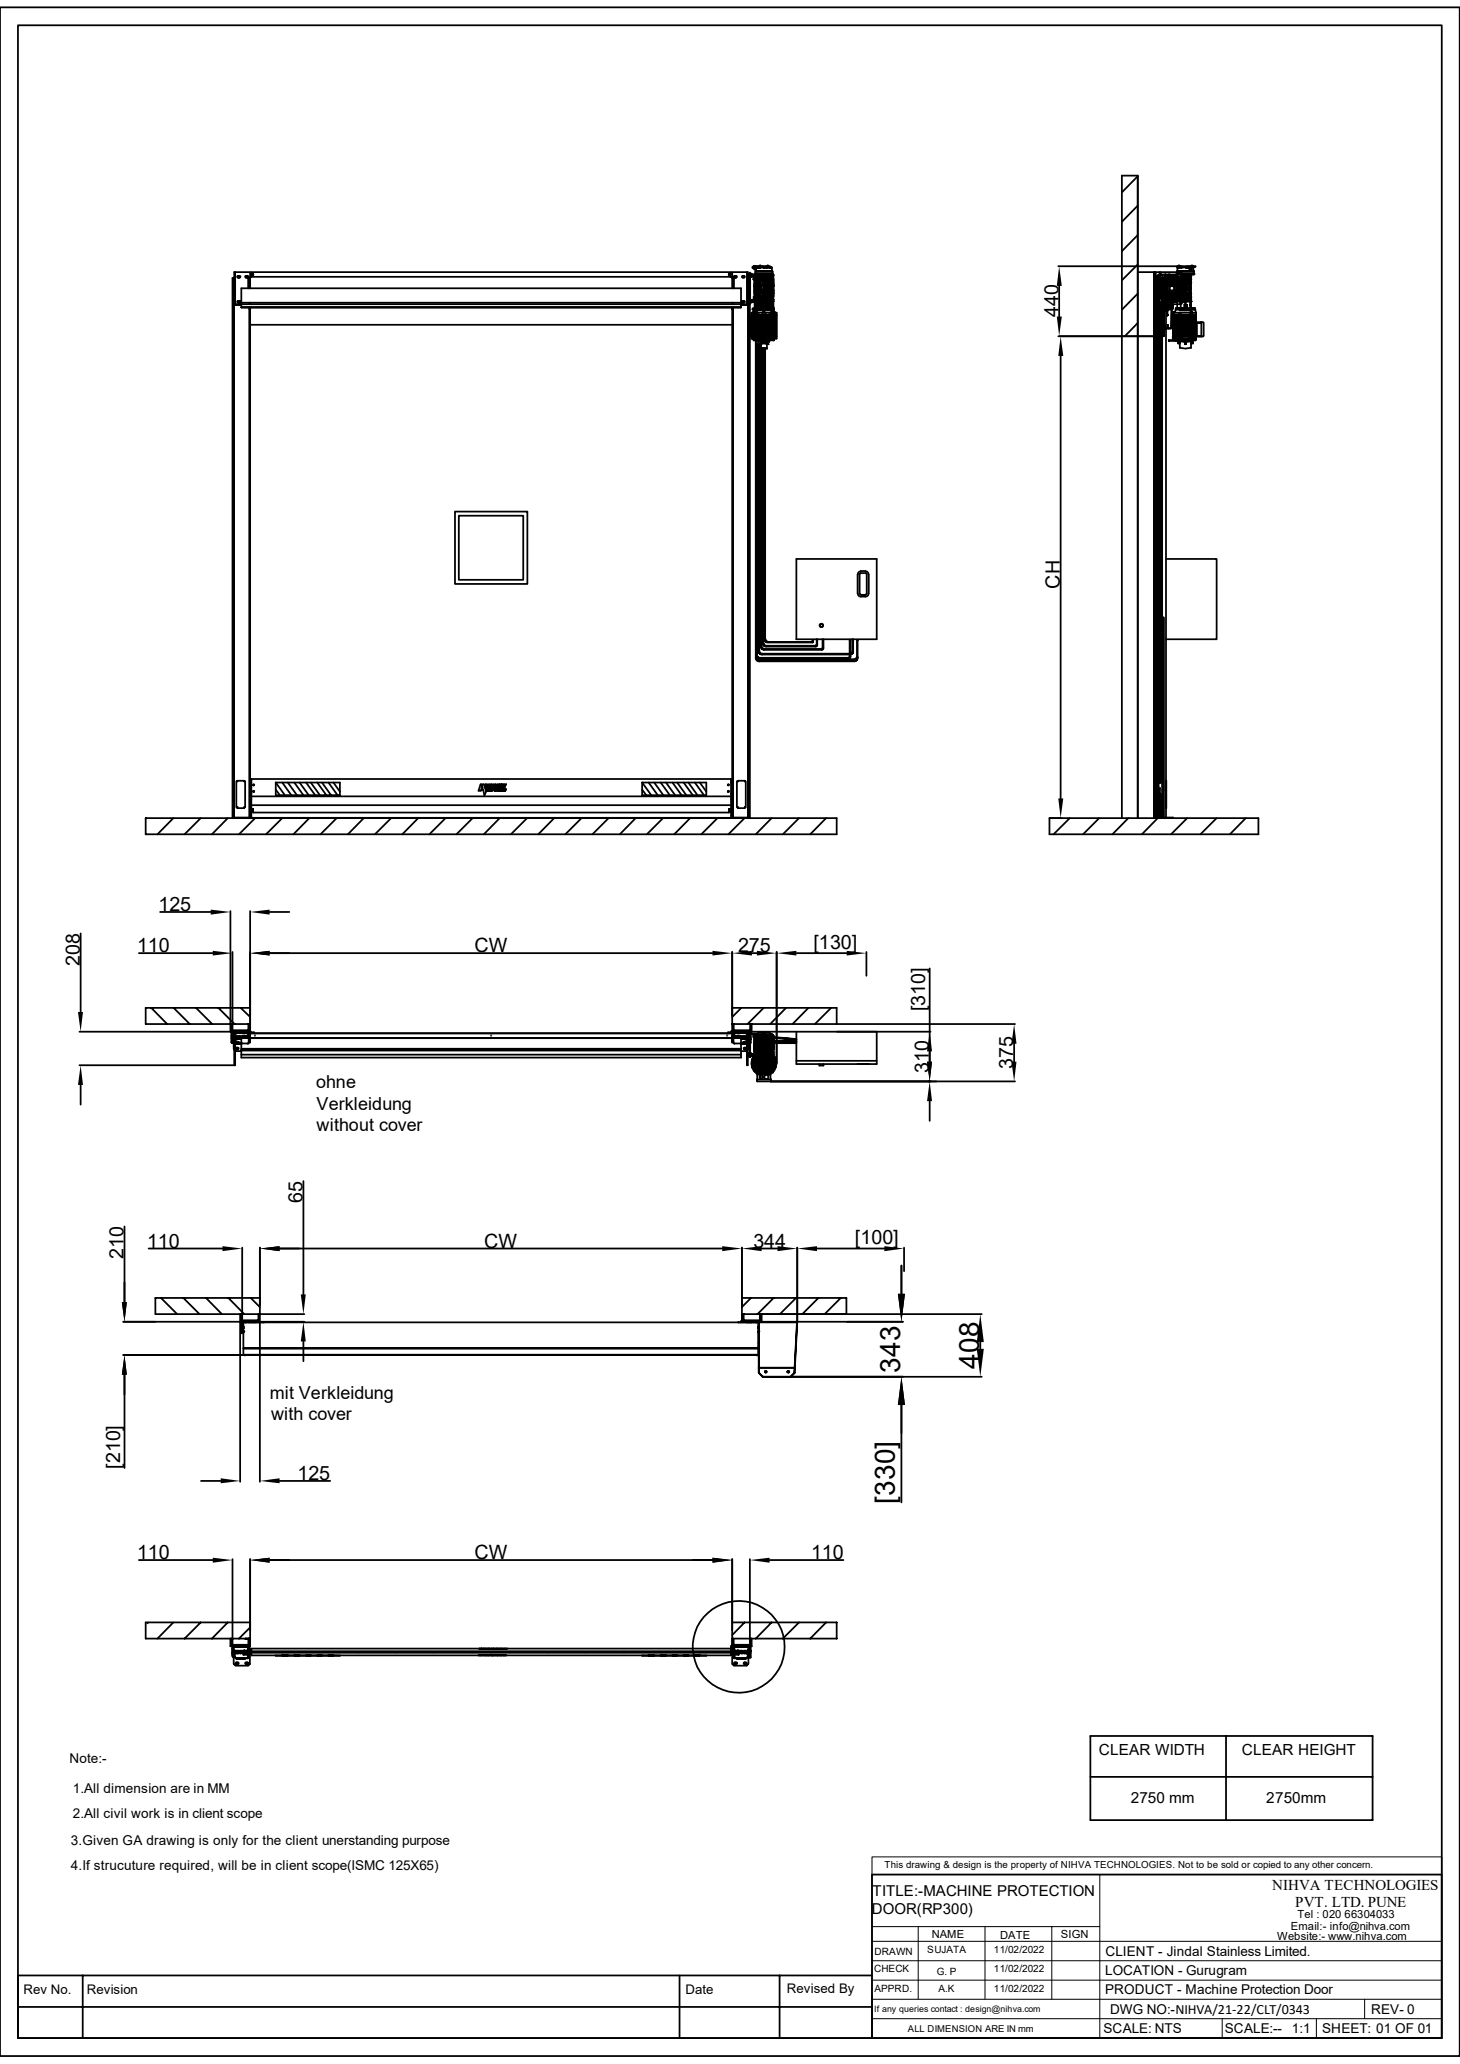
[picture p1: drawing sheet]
<svg xmlns="http://www.w3.org/2000/svg" width="210mm" height="297mm" viewBox="0 0 210 297" stroke-linecap="round" stroke-linejoin="round" font-family="sans-serif">
<defs><g id="words">
<g font-size="4">
<text x="129.5" y="197.5" transform="rotate(-90 129.5 197.5)">343</text>
<text x="140.8" y="196.9" transform="rotate(-90 140.8 196.9)">408</text>
<text x="128.7" y="216.4" transform="rotate(-90 128.7 216.4)">[330]</text>
</g>
<g font-size="2.8">
<text x="152.3" y="45.6" transform="rotate(-90 152.3 45.6)">440</text>
<text x="152.4" y="84.7" transform="rotate(-90 152.4 84.7)">CH</text>
<text x="22.8" y="131.1">125</text>
<text x="19.7" y="137">110</text>
<text x="68.2" y="137">CW</text>
<text x="106.2" y="137">275</text>
<text x="117" y="136.5">[130]</text>
<text x="11.5" y="139" transform="rotate(-90 11.5 139)">208</text>
<text x="133.1" y="145.5" transform="rotate(-90 133.1 145.5)">[310]</text>
<text x="133.6" y="154.4" transform="rotate(-90 133.6 154.4)">310</text>
<text x="145.8" y="153.8" transform="rotate(-90 145.8 153.8)">375</text>
<text x="43.5" y="173.1" transform="rotate(-90 43.5 173.1)">65</text>
<text x="21.2" y="179.6">110</text>
<text x="69.6" y="179.5">CW</text>
<text x="108.4" y="179.5">344</text>
<text x="123" y="179">[100]</text>
<text x="17.8" y="181.1" transform="rotate(-90 17.8 181.1)">210</text>
<text x="17.3" y="211.4" transform="rotate(-90 17.3 211.4)">[210]</text>
<text x="42.8" y="213">125</text>
<text x="19.7" y="224.4">110</text>
<text x="68.2" y="224.4">CW</text>
<text x="116.7" y="224.4">110</text>
</g>
<g font-size="2.6">
<text x="45.5" y="156.6">ohne</text>
<text x="45.5" y="159.7">Verkleidung</text>
<text x="45.5" y="162.8">without cover</text>
<text x="38.8" y="201.3">mit Verkleidung</text>
<text x="39" y="204.4">with cover</text>
</g>
<g font-size="2.2">
<text x="158.1" y="252.5">CLEAR WIDTH</text>
<text x="178.6" y="252.5">CLEAR HEIGHT</text>
<text x="162.6" y="259.5">2750 mm</text>
<text x="182.2" y="259.5">2750mm</text>
<text x="125.4" y="275.5">DOOR(RP300)</text>
<text x="125.5" y="272.8">TITLE:-MACHINE PROTECTION</text>
<text x="183" y="272">NIHVA TECHNOLOGIES</text>
<text x="186.3" y="274.4">PVT. LTD. PUNE</text>
</g>
<g font-size="1.9">
<text x="10" y="253.7">Note:-</text>
<text x="10.5" y="258">1.All dimension are in MM</text>
<text x="10.5" y="261.6">2.All civil work is in client scope</text>
<text x="10.2" y="265.4">3.Given GA drawing is only for the client unerstanding purpose</text>
<text x="10.2" y="269">4.If strucuture required, will be in client scope(ISMC 125X65)</text>
<text x="159" y="281.4">CLIENT - Jindal Stainless Limited.</text>
<text x="3.4" y="287">Rev No.</text>
<text x="12.5" y="287">Revision</text>
<text x="98.6" y="287">Date</text>
<text x="113.2" y="286.8">Revised By</text>
<text x="159" y="287">PRODUCT - Machine Protection Door</text>
<text x="159" y="284.2">LOCATION - Gurugram</text>
<text x="158.7" y="292.6">SCALE: NTS</text>
<text x="159.7" y="289.8">DWG NO:-NIHVA/21-22/CLT/0343</text>
<text x="176.2" y="292.6">SCALE:--</text>
<text x="185.8" y="292.6">1:1</text>
<text x="190.2" y="292.6">SHEET: 01 OF 01</text>
<text x="197.2" y="289.8">REV- 0</text>
</g>
<g font-size="1.6">
<text x="134" y="278.9">NAME</text>
<text x="143.8" y="279">DATE</text>
<text x="152.6" y="278.8">SIGN</text>
<text x="183.7" y="279.1">Website:- www.nihva.com</text>
<text x="185.7" y="277.7">Email:- info@nihva.com</text>
<text x="186.6" y="276.1">Tel : 020 66304033</text>
</g>
<g font-size="1.4">
<text x="127.3" y="268.8">This drawing &amp; design is the property of NIHVA TECHNOLOGIES. Not to be sold or copied to any other concern.</text>
<text x="125.8" y="281.3">DRAWN</text>
<text x="133.4" y="281">SUJATA</text>
<text x="143" y="281">11/02/2022</text>
<text x="125.7" y="283.8">CHECK</text>
<text x="125.8" y="286.6">APPRD.</text>
<text x="134.7" y="284.1">G. P</text>
<text x="135" y="286.6">A.K</text>
<text x="143" y="283.8">11/02/2022</text>
<text x="143" y="286.6">11/02/2022</text>
<text x="130.6" y="292.4">ALL DIMENSION ARE IN mm</text>
</g>
<text font-size="1.3" x="125.7" y="289.5">If any queries contact : design@nihva.com</text>
</g></defs>
<path d="M0 1.1h210v294.8h-210zM2.6 3.6h204.8v289.7h-204.8zM131.6 293.3h75.8" fill="none" stroke="#000" stroke-width=".25"/>
<path d="M125.4 267.2h82v2.5h-82zM125.4 279.4h82M158.2 269.7h49.2M125.4 287.7h82M125.4 284.9h82M125.4 282.2h82" fill="none" stroke="#000" stroke-width=".14"/>
<path d="M158.6 270.4h23.9v6.5h-23.9z" fill="#fff"/>
<path d="M125.4 269.7v23.6M125.4 277.2h32.8M126.8 269.7h31.4v23.6M132.1 277.2v10.5M141.7 277.2v10.5M151.3 277.2v10.5M125.4 290.5h82M175.8 290.5v2.8M189.4 290.5v2.8M196.3 287.7v2.8" fill="none" stroke="#000" stroke-width=".14"/>
<g fill="none" stroke="#000" stroke-width=".25">
<path d="M33.8 39.2v4.7M34.1 39.8l.4-.1 .1 .1v.1l-.4 .1zM34.3 39.7l-.1 .1 .1 .2M34.4 39.7l.1 .1-.1 .2M35.3 39.8l.3-.1 .1 .1v.1l-.3 .1zM35.5 39.7l-.1 .1 .1 .2M35.6 39.7v.1v.2M36.1 39.2l-.1 .1v.5h69.3v-.5M36.2 39.8l-.2 .2M36.2 39.6h.1M36.2 39.4h.1M36.2 39.5l.1-.1 .1 .1-.1 .1"/>
<path d="M36.2 39.4v.1v.1M36.3 39.5h.1zM36.3 39.4l.1 .1-.1 .1M104.9 39.6h.1M104.9 39.4h.1M104.9 39.4v.1h.2l-.2-.1v.1M105 39.5h.1M105 39.4l.1 .1-.1 .1M105.1 39.8l.2 .2M105.2 39.2l.1 .1M105.5 39.8l.4-.1 .1 .1v.1l-.3 .1zM105.7 39.7v.1v.2"/>
<path d="M105.8 39.7l.1 .1-.1 .2M106.7 39.8l.3-.1 .1 .1v.1l-.3 .1zM107.4 39.2v4.7M107.6 39.4h.3M107.6 39.4v.5M107.9 39.6h.1M107.9 39.8h.1M107.9 39.7h.1M107.9 39.5h.1M107.9 39.4v.5M107.9 39.9h-.3M107.9 39.8v-.6v78.4h-2.6"/>
<path d="M107.9 39.8v3.3M107.9 39.5v.3M107.9 39.3l.9 .3M107.9 39.8h.3M108 39.6h.1M108 39.5v.3M108.1 39.5v.3zM108.2 39.5v.3h.3v-.3h-.3M108.2 39.6h.3M108.2 39.7h.3M108.2 39.5h-.3M108.3 38.4h.1v.2l-.2-.1z"/>
<path d="M108.5 38.3v.1M108.5 38.4v.4h.3M108.5 38.4v-.1v.1M108.5 40h-.1v.2h.1M108.5 38.6l.1 .1zM108.5 39.6v-.1v4.9M108.5 39.5l.3 .1M108.6 38.3v.1M108.6 39.5h.1M108.6 39.5h2.5M108.6 39.9v.4M108.6 39.5h2.6"/>
<path d="M108.6 39.8h.2M108.6 38.7h.1M108.6 38.6h.1M108.6 38.3v.5M108.6 39.8h.1M108.6 39.8v.1M108.6 39.8v1.2M108.6 39.8l.2 .1zM108.6 38.6l.1 .1zM108.7 38.4v.4M108.7 39.9l1 .1M108.7 39v.1"/>
<path d="M108.7 39.9h.1M108.7 40v.3M108.7 39.7h.5M108.7 39.1h.1M108.7 38.3v.1M108.7 39h2.4l.1 .5h-2.6l.1-.4M108.7 39.5v.2M108.7 39h2.4M108.7 39.7l.1 .1M108.8 39.8h.1M108.8 39.6h.1M108.8 38.3v.1"/>
<path d="M108.8 39.6v3.7M108.8 39.7v3.6h.9M108.8 38.5h.3M108.8 39.6h.9M108.8 40h.3M108.8 39.7h.1M108.8 39.6v3.6M108.8 39.7v.1M108.8 39.5l-.1-.1h2.3l-.1 .1M108.8 38.5v.6h2.2v-.6h-1.9M108.8 39.6h-.2v2.9M108.8 38.4v.1"/>
<path d="M108.8 40h.7h-.7M108.8 39.5v.2M108.8 39.4l.1 .1M108.8 39.5h.1M108.8 39.7v.7M108.9 39.6v3.7M108.9 38.3l-.2 .1M108.9 38.5v.1v-.2h.2v.2h-.2M108.9 39.8h.1M108.9 38.4l.2 .1M108.9 39.5v.2h.2M109 39.5h.1"/>
<path d="M109 38.4v.1M109 39.6h.1M109 39.8h.1M109 38.3v.1M109 39.6v1.5M109.1 39.8l.5 .1v.4M109.1 38.3v.1M109.1 39.5v3.8M109.1 39.8l.6 .1M109.1 38.4v.1M109.1 40l-.1 .1M109.1 40h-.1"/>
<path d="M109.1 39.9v.1M109.1 39.6h1.6M109.1 38.5h.1M109.1 39.7h-.2M109.2 39.7l.1 .1M109.2 39.7v3.5h1.2M109.3 38.3h1.1M109.3 39.8l.1 .2-.1 .2M109.3 39.8h1.4M109.3 38.3h-.9v.1h.5M109.3 39.7h.4M109.3 38.3v.3v-.1"/>
<path d="M109.3 38.2l.1 .1M109.3 38.2v.1M109.4 38.2h.1M109.4 38.3v.2h-.1M109.4 39.6v.2M109.4 38.3v-.1h-.1v.1M109.5 39.5v.2h-.1v-.2M109.6 38.5l.6-.1v.2M109.6 40h.6zM109.7 40h-.9h.2M109.7 39.6h.1M109.7 39.7h.1"/>
<path d="M109.7 38.3v.1M109.8 38.3v.1zM109.8 39.9l-.1 .1M109.8 39.8h.1M109.8 39.6v.4l-.7 .1M109.9 38.4h.1M109.9 39.5v.7M109.9 39.7v.1zM109.9 39.9v.1zM109.9 38.4v.1M110 38.4v.2h-.2v-.2M110 39.8v.1"/>
<path d="M110 39.7h.1M110 40h.1M110 39.9h.5M110.1 39.9h-.4v.4M110.1 39.9v.4zM110.1 39.7h-.1v.3h.6M110.1 39.8h-.1M110.1 38.3v.1M110.1 39.9v.4M110.1 39.8v3.3M110.2 38.5l.1 .1M110.2 40h.1"/>
<path d="M110.3 38.5v.1zM110.4 38.3h.3v.1h-1.8M110.4 38.2h.1M110.4 39.6v.2M110.4 38.3l.1-.1-.1 .1M110.4 38.2v.1M110.5 39.8h-1.2M110.5 39.9l.1 .1M110.5 38.3v.2h-.1v-.2M110.5 40h.1M110.5 38.2v.1M110.6 40v.1h.3l-.3 .2 .2-.2"/>
<path d="M110.7 39.8v.1M110.7 39.8l-.5 .1v.4M110.7 39.8l-.6 .1M110.7 39.5v.1M110.7 39.7h.1M110.7 38.4l.1 .1M110.7 39.5v3.8M110.7 39.5h.1M110.7 39.8h.1M110.8 39.5h.1M110.8 38.4v.1M110.8 39.5v.2h-.1"/>
<path d="M110.8 38.5h.1M110.9 39.8v.5M110.9 38.4v.2h-.2v-.2h.2M110.9 39.8v.6M110.9 39.8h.1M110.9 39.9h.2v.4M110.9 39.6l-.1 3.6M110.9 39.8h-.2M111 39.5v.2M111 39.7h.1M111.1 39.5v.2M111.1 39.5h.1"/>
<path d="M111.3 39.7l-.8 .1v.2M111.3 39.6h-1.3v.1M152.2 38.3h17.1M163.7 25.3v92.4v-92.4h-2.3v92.4M163.7 25.4l-2.3 2.3M163.7 38.1l-2.3 2.2M163.7 29.6l-2.3 2.3M163.7 33.8l-2.3 2.4M163.7 39.2h2.3v78.5M166.2 39.2v78.4M166.2 39.2v.6h.7M166.3 39.8h.6"/>
<path d="M166.5 39.8h.1M166.5 39.7h.3M166.6 39.8h.1M166.6 39.5h.2v.3l-.3-.2zM166.6 39.7l-.2 .1-.2 .4M166.6 39.6h.3M166.8 39.2v.6M166.9 39.2v.6M167 39.5h.1M167 39.5v.1M167 39.5l-.1 .1M167 39.5h4.3"/>
<path d="M167.1 39.6l.2-.1v.2zM167.1 39.9h.1M167.2 39.6v.1M167.5 40h-.1M167.6 39.9l-.2 .1M167.6 39.5h.1M167.6 39.5v.1M167.6 39.6h.1zM167.7 39.5v.1M167.8 39.6h.1M167.8 39.6h-.1l.1 .1M167.9 39.7a1.94 1.94 0 0 0-1.3 1.8 1.94 1.94 0 0 0 1.3 1.8h1.3l.5-.2 .4-.5 .3-.4"/>
<path d="M167.9 39.6h1.3zM167.9 39.7l.2 .1v.2M167.9 39.6v.1M167.9 39.6h.1M167.9 39.7h.1M167.9 39.8h.1M167.9 39.6v.2h.2M167.9 39.8l-.6 .4M168.1 39.7h.1M168 39.6h1.1M168 39.8h.1M168.1 39.9l.1 .4"/>
<path d="M168.1 39.6v.1M168.1 39.8h.1M168.1 39.5v.2h.1v-.2M168.2 39.6l.1-.1v.2zM168.2 40h.1M168.2 39.8v.2M168.2 39.6l-.1 .2M168.2 40l.1 .3M168.2 39.8h-.1l.1 .1M168.2 39.9h.1M168.2 39.9v.1M168.3 39.6h-.1"/>
<path d="M168.3 39.5h-.2M168.9 40h.1M168.9 39.8h.1M168.9 39.9v.1M168.9 40l-.1 .3M169 39.8l-.1 .1h.1M169 39.8h.1M169 39.6v.2M169 39.8l-.1 .2M169 40h-.1M169 39.8h-.9M169 39.6h.1"/>
<path d="M169 39.8l.1 .2M169 39.7h.1M169 39.6v.1M169.1 39.9l-.1 .1M169.1 39.8h-.1M169.2 39.7v.1M169.2 39.7l-.2 .1M169.2 39.6l.1-.1v.2zM169.2 39.6v.1M169.2 39.8h.1M169.2 39.7h.1M169.2 39.6h.1"/>
<path d="M169.2 39.8l.6 .3M169.2 39.5h2.6M169.2 39.7l.5 .2 .4 .4 .3 .5M169.2 39.8h-.2M169.3 39.1l-.1 .4h2.6M169.3 39.1h.1M169.3 39v.1M169.3 39h2.4l.1 .5M169.3 39h2.4M169.3 39.6h.1M169.4 38.5h1.5M169.4 38.5h.1"/>
<path d="M169.5 38.5h.1M169.5 38.4v.1M169.5 38.3v-.1h.2v.1M169.5 38.2h.1M169.5 39.9h.2v.1zM169.6 38.2v.1M169.6 39.9l-.1 .1M169.6 38.3v.2h-.1v-.2M169.7 40l.1 .1M169.7 38.3h-.4v.1h1.6M169.7 38.3h2.3v.1h-1.1M169.8 39.9v.1"/>
<path d="M169.8 40h.1M169.8 38.3v.1M169.8 39.6h.1M169.9 38.5v.1l.1-.1M169.9 38.3v.1zM169.9 39.5v-.1h1.8v.1M169.9 39.2h-3.8v.8M169.9 39.2l.8 .8 .1 .2M170 39.6h1.1v.4h-1.1zM170 40l.3-.3-.4 .3M170 40h-.1M170 38.3v.1"/>
<path d="M170 39.6v.2M170.1 40l-.1 .2M170.1 40h.1M170.2 38.5h.7M170.2 40h-.1M170.3 39.8l-.2 .2M170.3 39.7l.1 .1M170.3 39.8h.1M170.4 39.6v.2M170.4 39.7h.1M170.5 39.8v.5M170.6 39.7h.8"/>
<path d="M170.6 39.7l-.1 .1M170.6 39.7l.5 .1h-1.1M170.6 39.8h-.1M170.6 38.5v.1v-.1M170.7 38.3l-.1 .1M170.7 38.5v.1l.1-.1M170.8 38.3v.1M170.9 38.5h.5M170.9 38.3l.3 .2M170.9 38.4h.1M171 38.5h.1M171 39.5v.2"/>
<path d="M171 39.7h.1M171 38.4l.1 .1M171 38.4v.1M171 39.6v.2M171.1 38.5h.1M171.1 39.8h.1M171.1 38.4v.1M171.1 38.4v.2M171.2 38.3v.1M171.2 38.6h-.3v-.2h.3v.4M171.2 40h.1M171.2 39.9v.1"/>
<path d="M171.2 39.5v.2M171.2 39.4l-.1 .3M171.2 38.7l.1-.1v.1zM171.2 39.7h.1M171.2 38.7h.1M171.2 38.6h.1M171.3 38.6v.1h-.1zM171.3 39.5v4.9l.1-.1M171.3 39.5h.1M171.4 38.4v.4M171.4 39.7h-.1M171.4 38.2v.1"/>
<path d="M171.4 39.8h-.2M171.4 38.5v.3h-.3v-.3M171.4 38.4v-.1v.2h.1v-.2l-.1 .1M171.4 38.5h.3v.6h-2.3v-.7h.2v.2h-.2M171.4 38.4v.1M171.5 38.2v.1M171.5 38.4h.1M171.5 38.2l-.1 .1 .1-.1v.1M171.7 38.3v.1M33.6 40v77.6zM33.7 40v77.6v-73.7h1M33.7 42.2h.1"/>
<path d="M33.7 40h-.3v77.6h2.6M33.7 43.8h73.9M33.7 40.6h.1M33.9 43.8v.1M34.1 43.3h.4h.1v.2l-.4 .1zM34.2 43.3v.2M34.3 43.8v.1M34.4 43.8v.1M34.5 43.3v.2M34.5 43.8v.1M34.6 43.8v.1M34.7 43.6h71.9"/>
<path d="M34.7 41.5h71.9v2.7h-71.9zM35.8 40l-.1 1.5M35.8 40v1.5M35.8 40h.2v1.5M35.9 43.6h.1M35.9 44.2v73.4M35.9 44.5h.1M36 46.7h69.3M36 44.2v73.5M105.3 44.2v.3h.2M105.3 40h.1M105.3 40h.2"/>
<path d="M105.3 43.6h.1M105.3 40v1.5M105.3 44.5v73.2M105.4 43.6h.1M105.5 44.2v73.4M105.5 40v1.5M106.7 43.8v.1M106.7 43.3v.2zM106.7 43.3h.3h.1v.2l-.3 .1zM106.7 43.4h.1M106.8 43.4v.1M106.8 43.3v.1"/>
<path d="M106.9 43.8v.1zM107.1 43.3v.2M107.4 43.8v.1zM107.4 42.2h.2M107.4 40.6h.2M107.6 43.1h.3M107.6 40h.3M107.6 43.9v-4.7h-73.9v4.7M107.6 43.1v.4M107.7 43.5v74.1v-73.7h-1.1M107.7 40v3.1M107.7 43.5v74.1"/>
<path d="M107.9 43.3h.1M107.9 43.2h.1M107.9 43.4h.1M107.9 42.8h.1M107.9 40.1h.1M107.9 43.1h.1M107.9 43.1v.4M107.9 43.5h-.3M107.9 43.1v.6M107.9 43.4h.3M107.9 43.1h.2M108 43.3h.1"/>
<path d="M108 43.1v.3M108.1 43.2h.4v.2h-.3M108.1 43.1v.3zM108.1 45.3v3.1zM108.2 43.3h.3M108.2 43.2h.3M108.2 43.2v.2M108.2 45.3v3.4M108.2 45v3.4M108.2 45.3v3.1M108.2 45.3v3.1zM108.3 44.4h.1v.2l-.2-.1z"/>
<path d="M108.3 45v-.1h.2v3.8M108.3 45.3v3.1M108.4 45.3v3.1zM108.4 43h.1M108.4 42.8h.1M108.4 48.9v.1h2.9v-.1M108.4 45.3v3.1M108.5 45v.3M108.5 48.4v.3M108.5 45.3v3.1zM108.5 41.1h.9M108.5 44.5h2.8z"/>
<path d="M108.5 41.1h.1M108.5 44.4v.2M108.5 40.3h.5M108.5 49h2.8M108.5 48.7l-.1 .1M108.5 44.9h-.1M108.5 40.8v1.3M108.5 45.3v3.1M108.5 41.1h1.3M108.5 42.7h-.1v.3h.1M108.5 44.5h.1M108.5 40.3v-.4h.6v.5h-.1"/>
<path d="M108.5 40.3l.5 .1M108.5 44.6h.3v.1h-.3zM108.5 44.4h.3M108.5 44.3h.6v.1M108.5 44.3h2.8h-.6M108.5 42.4h.5v.1M108.5 40l.1 .1M108.5 42.2h.8M108.5 42.3h.5M108.5 44.3v.1M108.5 43.4h.1M108.5 42.1h.3"/>
<path d="M108.5 40.4v2.1M108.5 43.3v.1M108.5 42.2h.1M108.5 40.8h.3M108.5 40.8h.8M108.5 40.6h.5M108.6 44.2h2.6M108.6 41.5h.1M108.6 41.4h.1M108.6 42.5h.2M108.6 42.8l.2 .1M108.6 42.5h.7v.2"/>
<path d="M108.6 41h.1M108.6 40.3h.1M108.6 44.5v.1M108.6 42h.1M108.6 41.3h.1M108.6 42.6h.4M108.6 41.9h.1M108.6 41.6h.1M108.6 42.7h.4M108.6 40.4h.7M108.6 45.3v3.1M108.6 41.8h.1"/>
<path d="M108.6 41.7h.1M108.6 40.3l.4-.1zM108.6 40.6h.4zM108.6 42.8h.1M108.6 42.7h.1M108.6 42.7h.1zM108.6 42.5h.1M108.6 42.5h.5zM108.6 41.2h.4zM108.6 40.9h.1M108.6 40.4h.1M108.6 40.2h.1"/>
<path d="M108.6 40.1h.1M108.6 40.1h.2zM108.6 41.7h.4zM108.6 42.4h.4zM108.6 42.3h.4zM108.6 42.7h.4zM108.6 40.6h.4M108.6 41.8l.4 .1v1.4M108.6 44.6v.1M108.6 44.5h-.1l-.1 .5v3.4M108.6 42.5v-2.1v2.9h.2M108.6 42.6v.5"/>
<path d="M108.6 41v.9M108.6 44.2h.1M108.6 41.2h.1M108.6 42.6h.1M108.6 40h.1M108.6 43.4h1.3M108.6 42.5l-.1 .1M108.6 42.6v.3h.1M108.6 43.1h.1M108.6 40.2l.4 .1M108.6 42v.2h.1M108.6 44.7h.1"/>
<path d="M108.6 40.9v1.1zM108.6 48.4h-.5v.3h3.6v-.3h-.6M108.6 44.2h2.7M108.6 44.4h.8M108.6 42.7v.1l.4 .1M108.6 43.1h.2zM108.7 41.1h.1M108.6 42.4v.3h-.1v.4h.6v-.6M108.6 40.1v.1M108.6 42v1.2M108.6 42.4v.2M108.6 40.3v.3h-.1"/>
<path d="M108.6 40.3v.3M108.6 42.5v.1M108.6 48.4h2.5M108.6 43.5h.1M108.6 44.7l.1 2.5M108.7 40.4v.2M108.7 41.3v.1M108.7 44.4v.1M108.7 44.7h.1M108.7 45.3v3.1M108.7 47.2h.1M108.7 41.8h.1"/>
<path d="M108.7 43.3l-.8 .3M108.7 43.4l.1 .1M108.7 41.4v.2M108.7 42.6v.3M108.7 42.9h-.1M108.7 40h-.1M108.7 42.9v.1M108.7 43.4h.1M108.7 40.1h-.1M108.7 42.8h-.1M108.7 43.3v.1M108.7 43.3h.1"/>
<path d="M108.7 40.1h.1M108.7 41.5h.1M108.7 41.6h.4M108.7 41.4h.1M108.7 47.2h.6M108.7 40.4l-.1-.1v.2M108.7 43.3v51.4l.1 .3 .3 .2h13.9l.3-.3 .1-.2M108.7 40.1h.4M108.7 42.8h.1M108.7 40.7h-.1v.2M108.7 44.3h.1M108.7 40.8l.1 1.4h-.3"/>
<path d="M108.8 42.6h2M108.8 41.6h.1M108.8 45.3v3.1M108.8 43.1h.1M108.8 40.3h1.9l.1 .1M108.8 44.7v2.5M108.8 43h.3M108.8 42.5l-.2 .1M108.8 41.3h.3M108.8 42.9l.7 .1h-.7M108.8 40h.1M108.8 42.6l.2 .1"/>
<path d="M108.8 40.9h.1M108.8 40h1.6v-.4h-1.1v3.7M108.8 43l-.2 .1M108.8 43.1l-.2 .1M108.8 43.5h.1M108.8 42h.3M108.8 43h.8M108.8 43.5v.8M108.8 40.7h-.3M108.8 43.4v1M108.8 40.3v2.3v-2.2M108.8 43.1v51.7a.37 .37 0 0 0 .4 .3h13.8a.37 .37 0 0 0 .3-.4h.1"/>
<path d="M108.8 40v.1M108.8 43.2v.1M108.8 43.4h.1M108.8 42h.1M108.8 49.5h.1v44.8a.37 .37 0 0 0 .4 .4h12.8l.1-.2v-.3h-12.6a.59 .59 0 0 1-.5-.5v-44.2M108.8 43.3h.1M108.8 44.4h.1M108.8 44.4h2.5M108.8 43.8l.7-.1v.7M108.8 44.3h2.2M108.8 44.4l.1 2.8M108.8 42.6v6.9"/>
<path d="M108.9 45.3v3.1M108.9 40.4h.2M108.9 48.3l.1 .1M108.9 43.3l-.4 .1M108.9 45v3.9M108.9 44.3h.1M108.9 44v.4zM108.9 41h.1zM108.9 40.8v.1M108.9 44l.3-.2 .2 .2M108.9 44.3v.1M108.9 44.4h.3"/>
<path d="M108.9 47.2h.1M108.9 40.9h.2l-.3 .1M109 41v.1zM109 44l-.1 .3zM109 40.2v.1M109 44.4h.1M109 44.3h.1M109 42.6v.1M109 42.3h.1M109 41h.1M109 44l.1-.1h.2l.1 .4M109 48.1v.2h.2h1.4h.2v-.2"/>
<path d="M109 40.5v.1M109 40.8v.1M109 44h.1M109 40.5l.1 .1M109 40.6h.1M109 44.3h1.7M109 46.4h1.8M109 42.4h.1M109 41.7h.1M109 40.1l-.1 .1M109 46.4l-.1 .1M109 40.8h.1"/>
<path d="M109 44.3v.1M109 44h-.1v.2M109 40.3h.1M109 40.9v.1M109 44v.2M109 40.2h.1M109 40.5h.1M109 42.5v.5h.7M109 42.8l.1 .2M109 41.1h-.4h.5M109 44.4h1.8h-.2M109 42.7h-.4h.4h-.4l.4 .1"/>
<path d="M109 42.5v.7h-.1M109 42.7h.1M109 42.9l.1 .1M109 42.7v.1M109 44l.1-.1h.2v.1M109 44.1l.1 .1h.2v-.1M109 42.9h-.2l.7 .1M109 43.2l.1 .1M109 48.7l.1 .2M109 43h.1M109 43.3h.1M109 42.8h.1"/>
<path d="M109 40h-.2M109 44.3l-.1 .1M109 40.3h-.2M109 45.3v3.1M109 48.7v.2M109 40.7h.1M109 48.7h-.1M109 41.2h-.1M109 41.3v-.1v.5M109 40.9h-.1M109 41l-.1 .1M109 42.2l.2 .2"/>
<path d="M109 40.1l.2 .2M109 48.7h.1v.2M109.1 42.5h.2M109.1 44.2h.2M109.1 43h.6M109.1 40.3v.1M109.1 40.6h-.1l-.1-.2v.2M109.1 44.4h.1M109.1 41h.1M109.1 41.7h-.3h.3M109.1 42h.7M109.1 42.8v.1"/>
<path d="M109.1 41.2h-.2l.1 .1M109.1 42.4h.1M109.1 40.8h-.2M109.1 43.1h-.1M109.1 48.2h.1M109.1 41.9h-.1M109.1 40.2h.2M109.1 45v3.7M109.1 48.9v.3M109.1 42.7h.2M109.1 41.6h-.3v.4h.3M109.1 44.3v.1"/>
<path d="M109.1 41.3h.4M109.1 46.5h1.6M109.1 49.5h.1zM109.1 41.3h-.3M109.1 44.3l.1 .1M109.1 40.4v1.4M109.1 40h.4M109.1 43.3h.4M109.1 41.8v.7M109.1 44.2h.1M109.1 42.5h-.3M109.1 43.3h-.1"/>
<path d="M109.1 41.8h.1M109.1 46.6h.1M109.1 49.2h.3v.2M109.1 48.3h1.6M109.1 42.5v.1M109.1 40.6l-.1 .1M109.1 41.4h-.3M109.1 44.3v.1zM109.1 44h.1zM109.1 43.9h.2v.3l-.2-.2zM109.1 41.9h-.1l.1 .1M109.1 41.5h.2"/>
<path d="M109.1 41.4h.2M109.1 43.5v-.1v.8M109.1 43.1h.1M109.1 41.5h.1M109.1 42.7l-.2 .1M109.1 48.7h.1v.2M109.1 45.3v3.1M109.2 44.2h.1M109.2 40.3h.1M109.2 46.4h1.4M109.2 45.3h.1M109.2 47.2h.3"/>
<path d="M109.2 45.3h-1.1v-.3h3.6v.3h-.3M109.2 46.5h-.2v.2M109.2 42.6h.1M109.2 43.1l-.4 .2M109.2 40.5h.1M109.2 42.4h.1M109.2 44.4h-.1M109.2 45.3v3.1M109.2 41.6h.1M109.2 49.5v44.3l.3 .3h12.7v-2h.1l.1 2 .2-.3v-1.8M109.2 43.1v.1zM109.2 42.5h.1"/>
<path d="M109.2 41.4h.1M109.2 43h.1M109.2 40l-.1 .1 .1 2.7M109.2 40.1v2.8M109.3 44.2h.1M109.3 43.1l-.2 .2M109.3 47.2h.2M109.3 48.4h.2M109.3 48.3v.1M109.3 49.5h.2M109.3 41.6h.3M109.3 44.4v.1"/>
<path d="M109.3 40.4h-.1M109.3 47.2h.1M109.3 48.4h.5M109.3 42.5h-.1M109.3 46.4h.5zM109.3 45.3h.2M109.3 42.5h.1M109.3 40.4h.1M109.3 41.5h.1M109.3 41.4h.1M109.3 42.8l.5 .1v.4M109.3 40.3v2.3"/>
<path d="M109.3 45.3v3.1M109.3 40.5h-.2M109.3 43.3h.1M109.3 40.5h1.1M109.3 42.3h1.1M109.3 42.7l.1 .2-.1 .2M109.3 40.2v.3M109.3 43.1h.1M109.3 40.2h.1M109.3 42.7h.1M109.4 44h.1M109.4 47.2h.1"/>
<path d="M109.4 49.5v43.5a.59 .59 0 0 0 .5 .5h8.3l.2-.2v-1.3M109.4 41.8h-.9M109.4 44l.1 .4zM109.4 49.3l-.1 .2M109.4 41h1v.9h-1zM109.5 50.2l.1-.1h.6l.1 .1M109.5 43l-.2 .1M109.5 43h.1M109.5 49.3v-.1v.3M109.5 50.2h.2M109.5 49.5v.7M109.5 45.3v3.1"/>
<path d="M109.5 47.2h.2M109.5 48.4h1.3M109.5 45.3h1.6v3.1M109.6 50.2v42.9l.2 .3h8.4l.1-.1v-1.3M109.6 45.3v3.6M109.6 47.6h-.2v1.3M109.6 40.2h.6M109.6 42.8h.6M109.6 43h.6M109.6 42.6v.5h-.5M109.6 43.5v-.1v.9M109.6 44v.4z"/>
<path d="M109.6 43h.1M109.6 42.3a1.46 1.46 0 0 1 .2-1.7 .43 .43 0 0 1 .5 .4v.9a.42 .42 0 0 1-.6 .4M109.6 44l.3-.2 .3 .2M109.6 47.2h1M109.7 43.6v.2M109.7 49.1l-.6 .1M109.7 44l-.1 .3zM109.7 44l.1-.1h.2l.2 .4-.2-.4h-.2l-.1 .1M109.7 44h.1M109.7 45v3.7M109.7 49.1v.2M109.7 43.1h-.6"/>
<path d="M109.7 49.1h.4M109.7 40h-.9M109.7 50.2v42.5l.4 .3h7.3l.2-.1v-.9M109.7 40.3v2.4M109.7 42.9h-.9M109.8 43.1h.1M109.7 43.9l.1 .2M109.7 44.1l.1 .1h.2l.1-.1M109.7 50.2h.4M109.7 43l.1 .1M109.7 42.6v.5h.4M109.7 44.7v-.8h.4v.8"/>
<path d="M109.7 45.3v3.1M109.7 49.1l-.2 .1M109.8 43.4v.8l-.2-.8M109.8 46.4h.1M109.8 43.4v.5zM109.8 40.9l-.1 .1h-.8l.2-.1M109.8 41.8l-.7 .1M109.8 43.3h-.1M109.8 49.1v.3h-.2l.1-.3M109.8 49.1h.2M109.8 50.2l.1 42.4a.31 .31 0 0 0 .3 .3h7.2l.1-.1v-.8M109.8 44.9h.1"/>
<path d="M109.8 48.4h-.3M109.8 43.5l.1 .9v-.9M109.8 43.4v.1M109.8 44.2h.1M109.8 48.3v.1M109.8 43.5h.1M109.8 44.3h.1M109.9 43.8v.1zM109.9 45.3v3.1M109.9 44h.1M109.9 43.9h.1v.3l-.2-.2zM109.9 43.9h.1"/>
<path d="M109.9 48.7v.2M109.9 48.8h.1M109.9 48.7h.1M109.9 44.2h.1M109.9 44v.1zM109.9 43.4h1.3M109.9 48.4h.3M109.9 42.8v1.6M109.9 48.3v.1M109.9 48.4h.6M109.9 43.5h.1M110 50.2v41.7a.45 .45 0 0 0 .5 .6h6.4l.1-.4h-.1l-.1 .3h-6.4l-.2-.2-.1-.2v-41.8"/>
<path d="M110 44.3h.1M110 45v-.1h-.2v.1M110 43.4v.8l.8-.3M110 43.4l-.1 .1M110 43.1v.2M110 43.5h.1M110 43.4v.8M110 49.1v.3h.2l-.1-.3M110.1 43.1h.6M110.1 44.2h-.3M110.1 44h.1M110.1 40.3l-.1 .2v2l.1 .2"/>
<path d="M110.1 42.6v.5M110.1 40.4h-.4M110.1 45.3v3.1M110.1 50.2h.2M110.1 43.2l.6 .1h-1.4h-.1v1.1M110.1 43.4h.5M110.1 43.5v.8M110.1 43.5h.1M110.1 49.1l.6 .1M110.1 45v3.7M110.1 49.1v.2M110.1 43.1l-.8 .1"/>
<path d="M110.1 47.2h.1M110.2 42.7v.4M110.2 44v.4zM110.2 49.1l.1 .1M110.2 42.5l.2-.1 .2 .2-.3 .2-.1-.1zM110.2 42.6v.5h.5M110.2 40.3l.1 .4M110.2 40.3l.1 .3h.4M110.2 40.7l.5 .1M110.2 44.4v-.6l-.6-.1v.7M110.2 45.3v3.1M110.3 43.4h.1"/>
<path d="M110.3 40.5h.5M110.3 42.7h-.7M110.3 40.3h.2M110.3 40.3v.4M110.3 45.3v3.1M110.3 49.2v1M110.3 43.3l-.1 .1M110.3 49.2v.1l.2 .2M110.3 49.2h.4M110.4 41.8h.9M110.4 44l-.1 .4zM110.4 44l.2-.2 .2 .2"/>
<path d="M110.4 44.4h.2M110.4 40.6h.3M110.4 41.1h.9M110.4 40.5v1.8M110.4 45.3v3.1M110.4 44v.3zM110.4 40.2v.2h.2M110.4 47.2h.1M110.4 44h.1M110.4 42.8h-1.4M110.4 40.1v3.2M110.4 42.2h.9"/>
<path d="M110.4 43.3h.1M110.4 42.7h.5M110.4 41.5h.3M110.4 41.4h.3M110.4 44l.1-.1h.2l.1 .4M110.4 44.1l.1 .1h.2l.1-.1M110.4 40.8h.9M110.5 40.6h.1M110.5 40.6v.2M110.5 43.1h-.4M110.5 43.3h.1v1.1M110.5 40.3v.4"/>
<path d="M110.5 41.4v.1M110.5 42.5h.1M110.5 44.4v.1M110.5 43.1h.1zM110.5 40.7h.1M110.5 48.4h-.3M110.5 42.6h.1zM110.5 40.8l.8 .1M110.5 44.2h.1M110.5 42.1l-.1 .4-.2 .2 .2 .1M110.5 42.5h.2M110.5 48.3v.1"/>
<path d="M110.6 43.9h.1v.3l-.2-.2zM110.6 44.4h.1M110.6 42.1h.6M110.6 40.1h.2h-.1M110.6 42.1h-.1M110.6 40l.1 .2M110.6 42.8h.1M110.6 43h.1M110.6 43v.3M110.6 49.5h-.3M110.6 44v.1zM110.6 44.2h.1"/>
<path d="M110.6 46.5h.2v.2M110.6 41.4l.1 .1M110.6 43.4h.1M110.6 40.6l.1 .1M110.6 40.3v.2M110.6 42.5v.1M110.6 43.3v.1M110.6 45.3v3.1M110.6 42.8l-.1 .1 .1-.1M110.6 42.4h.1M110.7 44.2h.1M110.7 43l-.6 .1v.3"/>
<path d="M110.7 42.8l-.1 .2M110.7 44.4h.1M110.7 44.3h-.1h.1M110.7 44.3v.1M110.7 42.8v.1M110.7 43.1v.1M110.7 40.6v.1M110.7 40.1l-.4 .1v.1M110.7 43h-.2M110.7 48.7h-.1v.2M110.7 40.1h.1M110.7 45.3v3.1"/>
<path d="M110.7 42.9l-.1 .2h-.6h.4h-1.2M110.7 40.3v.2M110.7 44.5v.2h-1.6v-.2M110.7 42.9v.4M110.7 45v.3M110.7 48.4v.3M110.7 44.3l.1 .1M110.7 44.3l.1 .1h-.1M110.7 43.1h.1M110.7 44.3h.2M110.7 40.5h.1M110.7 46.6h.1"/>
<path d="M110.7 42.4v.2M110.7 43h.1M110.7 40.4h.6M110.7 44.3v.1zM110.7 43v.1M110.7 43l-.3 .1h.3M110.7 40.1l-.2-.1 .3 .2M110.7 40.2l.1 .2M110.7 42.9h.1M110.7 43.3h.1M110.7 43.5v.7M110.7 48.2h.1"/>
<path d="M110.7 42.8l-.1-.2v.6M110.8 42.5h.5M110.8 48.7v.2M110.8 48.7l-.1 .2M110.8 44.3v.1zM110.8 43.1h.1zM110.8 40.4l-.3 .2M110.8 43.3l.2 .1M110.8 42.5v.7h.1v-.7M110.8 40.1l-.1 .1M110.8 44.2h-.3M110.8 40.4v2.1"/>
<path d="M110.8 44h.1M110.8 44.4h.4M110.8 42.5l-.1 .1M110.8 43.3h.1M110.8 46.4l.1 .1M110.8 40.2l-.1 .3-.2 .1M110.8 48.7h-.1v.5M110.8 43l.1 .1-.1 .2M110.8 42.3h.5M110.8 44v.2M110.8 44l.1 .4zM110.8 43l.2 .3"/>
<path d="M110.8 43l-.6 .3 .1 .1M110.8 40.4h.4M110.8 43.2h.1M110.8 42.7h.4M110.8 44l.1 .3M110.8 42.2l-.2 .1M110.8 44h.1v.2M110.8 43l.3 .1v.1l-.3 .1v-.2M110.8 45.3v3.1M110.8 40.1h-1.5M110.9 41.1h.2M110.9 45v.3"/>
<path d="M110.9 48.4v.3M110.9 43.1h.1M110.9 42.7h.2M110.9 40.3h.2M110.9 42.8h-.2M110.9 41.8h.2zM110.9 42.4l.2-.1zM110.9 42.3h.2zM110.9 40.6h.2zM110.9 40.3h.2zM110.9 42.6h.2zM110.9 41.1h.2z"/>
<path d="M110.9 43h.1v.3l-.2-.2zM110.9 43.2h.1zM110.9 43h.1zM110.9 42.9h.2l.1 .2M110.9 42.8h-.2h.1M110.9 42.6h.2M110.9 42.1h-.4h.7M110.9 42.6l.4 .1M110.9 43.4v.5M110.9 42.9l.2 .2M110.9 40.3h.1M110.9 40.6l.3 .1"/>
<path d="M110.9 41.1h.1M110.9 42h.1M110.9 47.2h.1M110.9 42.2h.4M110.9 43.5h.1M110.9 42.3h.1M110.9 48.3l-.1 .1M110.9 40.5h.2M110.9 44.4h-.3M110.9 45.3v3.1M110.9 42.9l-.2 .1M110.9 43h-.1"/>
<path d="M110.9 40.9v.1M110.9 40.6h.3M110.9 43.9h.1M110.9 40.1h.2M111 43.4h.1M111 42.8h.1M111 44.4h.1M111 42.9l.2 .2M111 42.9l.1 .1 .1 .1M111 43.8l-.7-.1v.7M111 43.5h.1M111 44.4l-.1 2.8"/>
<path d="M111 42.9l.2 .2-.1 .2M111 42.9l.2 .1v.2M111 42.9l.2 .2v.1M111 42.6v.5M111 45.3v3.1M111 43.1v.1M111 43.1v-.1l-.2 .2M111 43.4v1.1M111 43.1h.1zM111 44.6h.2M111 47.2h.2M111 43.5h.1v.2"/>
<path d="M111 40.9h.2M111 42.5h.3M111 42.2h.3M111 40.4v2.1zM111 43.4h.1l-.1 .1M111 44.7v2.5M111 41.5v.1M111 41.4h.1M111 43l.1 .3h-.3M111 40.7h.3M111 44.6v.1h.3M111 40.6v1.8h.3"/>
<path d="M111 43.5v.8M111.1 42.8h.1M111.1 40.1h.1M111.1 41.4h.1M111.1 44.7h.1M111.1 45.3v3.1zM111.1 43.3l-.1 .1M111.1 40.3h-.2h.2M111.1 43.3h.1h-.1M111.1 43.3v-.2v1.4h-2.5v-.1l.1 2.8M111.1 40.3h.1M111.1 41.2h-.2h.2v.5h-.2h.2"/>
<path d="M111.1 40.2h.1M111.1 42.9h.1M111.1 43.3l.1 .1M111.1 44.6v.1M111.1 44.3h.1M111.1 41.5h.1M111.1 40.8v1.4M111.1 42h-.2M111.1 41.1h-.2M111.1 41.7h.1M111.1 42.9h-2.3M111.1 40.5h.2"/>
<path d="M111.1 42.5h.1zM111.1 40.5h.1zM111.1 45.4v-1v2.8h-.6M111.1 43.3h.2M111.1 42.4v.2h-.2M111.1 40.3v.2h.1M111.1 40.3v.3h.2M111.1 41.1h.1M111.1 42.6h-.2M111.1 41.3h.1M111.1 47.2h-.1M111.1 42.3l-.2 .1"/>
<path d="M111.1 40.8h.1M111.1 40.3v.8M111.1 41.8v1.3h-.1M111.2 41.5h.1M111.2 41.6h.1M111.2 41.4h.1M111.2 40.7v.1M111.2 43.7h-.2v.7M111.2 40.6v1.7M111.2 44.6h.1M111.2 43.9h-.4h.3M111.2 45.3l-.1 2h-2.4v-.1"/>
<path d="M111.2 43.1v.2h-1.2M111.2 44.3v.1M111.2 43.1l-.1 .2M111.2 40.9h.1M111.2 43.1h.1M111.2 41.3h.1M111.2 40.2h-.4M111.2 43.4v.1M111.2 43.2l.1 .1M111.2 43.4h-2.6v.9M111.2 43.4v1.1M111.2 44.6v3.8"/>
<path d="M111.2 44.6v.1M111.2 45.3v3.1M111.2 42.2h.1M111.2 41.2h-.1M111.2 41.9h.1M111.2 42.4h-.1v.3h.2M111.2 41.1h.1M111.2 42.1h.1M111.2 44.6l-.1 .1M111.2 41.2h.1M111.2 40.5v.1M111.2 43.4h.1"/>
<path d="M111.2 42.2h-.1M111.2 43.4h-1.3M111.2 42h.1M111.2 41.9h-.3M111.2 42.4h.1M111.2 42.5h-.4M111.2 41.7h-.1M111.3 40.2h.1M111.3 40.6h-.5M111.3 45.3v3.1zM111.3 40.3h-.4h.4M111.3 41h.1"/>
<path d="M111.3 41.1h-.4M111.3 41.8h-.4h.3M111.3 42.2v2.2M111.3 43.1h.1M111.3 44.5h.1M111.3 42.1h.1M111.3 44.6h.1M111.3 40.8h.1M111.3 44.3v.1M111.3 42.2l-.1-2.7v3.9M111.3 42.6v.1M111.3 45v3.7"/>
<path d="M111.3 41.1h-.9M111.3 41.7l-.1 .1M111.3 44.4h-2.8M111.3 44.4v.2M111.3 44.5l.1 .5M111.3 45v3.8l.1-.1v.2h-3v-3.6M111.3 44.4v.1M111.4 45.3v3.1zM111.4 45.3h-.3v3.1M111.4 45.3v3.1M111.4 44.9v.4M111.4 44.9h-.1"/>
<path d="M111.4 45.3v3.4M111.4 44.9h-.2v.1M111.5 45.3v3.1M111.6 45.3v3.1zM111.6 45v3.4v-3.1M111.6 48.4v.3M111.7 45.3v3.1M152.2 48.4h13.8M152.4 41.1v4.5M152.6 51.2v63.7M163.7 42.2l-2.3 2.4M163.7 46.5l-1.9 1.9"/>
<path d="M166 40h.7v72.1l-.3 .1-.1 .3v2.1M166 40v77.6M166.2 40.2v2.6M166.2 42.8l.2 .4 .2 .1M166.2 40v77.7M166.3 41.1h.3M166.3 41.9h.3M166.3 42h.4M166.5 40v72.2M166.5 44.4h2.2M166.5 44.3h2.1l.1 .2h-2.2zM166.5 41.5l.1 .1"/>
<path d="M166.6 44.5v2.7h.2l-.1-.1M166.6 41.6h.2M166.6 42.4h.1M166.6 43.3l.2 .1M166.6 44.4h.1M166.6 40v72.1M166.6 41.4h.2v.2zM166.6 44.4l.1 2.8h.6M166.6 40.5h-.1l.1 .1M166.6 44.2h.1M166.6 41.5h.1M166.7 41.5h.1z"/>
<path d="M166.7 41.4l.1 .1M166.7 40.9l-.4 .1M166.7 41.5h.1M166.7 41.4h.1M166.7 49.9h.1M166.7 43.2h.1M166.7 60h.1M166.7 59.6h.1M166.7 59.5h.1M166.7 43.2v.2M166.7 44.4v2.3M166.7 48.3h.1"/>
<path d="M166.7 49.4v.1M166.7 49.9l.1 10.3M166.7 41.3h-.1M166.7 41.3l.1 .1h-.3M166.7 44.2h-.1M166.7 41.7h.1M166.7 41.4h.1l-.1 .2zM166.7 41.3l.2 .2-.2 .2M166.7 41.7l.1 .2M166.7 47.3h1.7M166.7 43.4v.7l-.2 .1v.2M166.8 48.2v.2"/>
<path d="M166.8 47.1v.1M166.8 49.4v.1M166.8 41.2h-.1M166.8 41h.1M166.8 41.5h.1M166.8 41.4h.1M166.8 41.4v70.8M166.8 41v.1M166.8 41l.1 .1M166.8 46.7h-.1M166.8 43.4h-.1M166.8 44.2v-.2h.1v.2"/>
<path d="M166.8 57.9h.1M166.8 52.5h.1M166.8 43.4l-.1 .8M166.8 43.4h1.2M166.8 41.1h.1M166.8 41.3h.1M166.8 41.1l-.1 .2M166.8 43.4h.1M166.8 44.4h1.5M166.8 41.6l-.1 .1M166.8 44.2h-.1M166.8 43.5h.1"/>
<path d="M166.8 47h.1M166.8 46.7h.1M166.8 41.3l.1 .1-.1 .3M166.8 41.6a1.71 1.71 0 0 0 1.1 1.5 1.71 1.71 0 0 0 1.8-.3M166.8 59.5h.1M166.8 40.7v.2l.1-.2M166.8 42.2v-.1l.1 .1M166.8 40.9l.1 .1M166.8 41.1h.3M166.8 49.9h.1M166.9 41.8l-.1 .1M166.9 41.1h.1"/>
<path d="M166.9 41.1h-.1M166.9 44.4v2.3M166.9 47.1v.1M166.9 48.3h.1M166.9 49.4v.1M166.9 49.9l-.1 10.3M166.9 42h.1M166.9 42h-.1l.4 .8M166.9 41h.1M166.9 40.9v.1M167 43.4v68.7M167 40.3v.1"/>
<path d="M167 42.5v.1M167 42.5h.1v.1zM167 40.3h.1v.2zM167 41h.1M167 42h.1M167 40.9l-.1 .1M167 59.5h-.1M167 44.2h-.4v.3M167 42h-.1M167 42.5v.5zM167 40.3l.2 .1M167 42.5h.1"/>
<path d="M167 41.1h.1M167 40.4h.2M167 42.5h.2M167 43.5h.1M167 44.4v.1M167 40.4v.1M167 41.8h.1M167 40h.1M167 41.1l.4 .1M167 41.8h-.1M167 42.8l.1 .1M167.1 47.2h.1"/>
<path d="M167.1 41.8l-.3 .1M167.1 41.9h.1M167.1 46.7v.5M167.1 40.2h.1M167.1 41h.1M167.1 41.9l-.1 .1M167.1 41l.3 .1M167.1 42.7h.1M167.1 43.4h.5M167.1 42.5h.1M167.1 43v.4M167.1 44.5v67.7"/>
<path d="M167.1 43.1h.5v.1M167.1 43.3l.2-.1v.2zM167.1 42.9h.1M167.1 41.1h.1M167.1 43h.1M167.1 43.3h.1M167.1 40.4h.1M167.1 44.5v.1M167.1 41.8h.1M167.1 43.4h.1M167.1 40v.1M167.1 40.6h.1"/>
<path d="M167.1 40.5h.1M167.2 43.4v1M167.2 42.4v.7M167.2 44.5v67.7M167.2 42.9h.1M167.2 40h.1M167.2 42.5l-.2 .1M167.2 41h-.1M167.2 40.3h.1M167.2 43.5h.1M167.2 42.7h.1M167.2 41.2v.6"/>
<path d="M167.2 42.5l.1 .1M167.2 42.9l-.1 .1M167.2 44.4v.1M167.2 40.2l-.4 .8M167.2 40.2h.1M167.2 40.2l.1 .1M167.2 41.9l.3 .6M167.2 42.5l.4 .3zM167.3 42.8l.4 .3M167.3 44.6l.2 .1M167.3 41.2h.1M167.3 40.6l-.1 .1h.1"/>
<path d="M167.3 42.8h.1M167.3 42.8l-.1 .1M167.3 43.6l.3 .5v.4h-1M167.3 44.6h-.2M167.3 42.7l-.1 .1M167.3 41.9h.1M167.3 40.3h.1M167.3 40.2v.5M167.3 41.1h.1M167.3 48.3l.1-.1v.2zM167.3 43.3h.1M167.3 48.3v-.1l.1 .1h.1l-.2 .1"/>
<path d="M167.3 43.6l-.3 .1-.1 .2v68.2h-.1M167.3 40.2h.1l.4 .4M167.3 42.6h.1M167.3 42.6l-.1 .2M167.3 40.3l-.1 .1M167.3 42.8l.6 .4M167.3 40.3h.2M167.3 44.1h.1zM167.3 48.3h.1zM167.3 40.1h.1M167.3 44.7h.1M167.3 40.1l.1 .1"/>
<path d="M167.3 44l.1 .1M167.3 44v.1M167.3 44.5v3.7M167.4 41.1h.1M167.4 41.8v.1M167.4 41.8l-.3 .1M167.4 41.8h.1M167.4 40.2l.2 .1M167.4 41.2h.1M167.4 44.5v3.7M167.4 44.7h-.1M167.4 42.5l-.1 .1"/>
<path d="M167.4 44.6l.1 .1M167.4 44.6h.2M167.4 41.1v.8M167.4 42.5h.1M167.4 41.9l.3 .4M167.4 40.2h.1M167.4 44h-.1M167.4 41.7h-.1M167.4 44.6v.1h-.1v-.1M167.4 41.7l-.4 .1M167.5 44.7h.1M167.5 43.9h.5"/>
<path d="M167.5 41.5h.1M167.5 44.4v.1M167.5 40.4l-.2-.1 .4 .4M167.5 42.5h-.1M167.5 43.5h.1M167.5 40.3v.4M167.5 42.6h.1M167.5 40.3h.1M167.5 44.6h.1M167.5 40.7h.1M167.5 40.5l-.3 .6M167.5 44.5v.1"/>
<path d="M167.5 46.9v.3M167.5 43.8v.1M167.6 47.2h.1M167.6 43.5l-.1 .4M167.6 40.6h.1M167.6 46.7v.5M167.6 41.7h.1M167.6 42.6l-.2 .1M167.6 43.5l-.1-.1-.1 1M167.6 40.4h.1M167.6 41.2v.5M167.6 42.5l.5 .3"/>
<path d="M167.6 43.9h.1M167.6 40.5h.1M167.6 43.9v-.2h.2v.2M167.6 40.1v.3M167.6 42.8v.3M167.6 44.6h.1M167.6 41.8l.2 .4M167.6 40.1h.1M167.6 40.5h-.1v.2h-.2M167.6 43.2h-.5l.5 .1M167.6 41.1h.1M167.6 43.2v.2"/>
<path d="M167.6 42.3h.1M167.6 43.5h.1M167.6 40.6v.1M167.6 42.3l-.2 .2M167.6 44.4v.1M167.6 43.4l.1 1M167.6 46.9v.3M167.6 41.8h.1M167.7 44.6v.1h.2v-.1M167.7 42.2h.1M167.7 42.2l-.1 .1M167.7 44.6h.2"/>
<path d="M167.7 40.6v.1M167.7 42.2v.1M167.7 40.5h.1M167.7 40.7l-.3 .4M167.7 42.3l.1 .1M167.7 40.7h.1M167.7 43.7v-.2h-.1v.2M167.7 43.9v73.7M167.7 42.4h.1M167.7 42.4l-.4 .4M167.8 40.6h.1M167.8 40.8h.1"/>
<path d="M167.8 44.7h.1M167.8 42.4l.4 .2h.8M167.8 40.6l-.1 .1M167.8 43.3h-.1h.1M167.8 40.8l-.2 .3M167.8 41.5a.74 .74 0 0 1 .8-.7 .74 .74 0 0 1 .7 .7h-.1M167.9 44.7h-.1M167.9 42.2h-.1M167.9 42.2h.1M167.9 43.5h.1M167.9 43.2h.2M167.9 45.4h.1"/>
<path d="M167.9 43.4v.8h.2v-.8M167.9 43.2h.1M167.9 42.2l.3 .3M167.9 43.7h.1M167.9 43.4v2M167.9 44.4v.1M167.9 44.4v.9M167.9 43l.1 .1M167.9 43.1h.1M167.9 43.4h.6M167.9 44.6h.1M167.9 44.6l.1 .1"/>
<path d="M167.9 43.4l.1 .1M167.9 44.2v-.2h.2v.2M168 44.4v.1h-.4v-.1M168 43.6v-.2v.8M168 43.9v.3M168 44.2v-.8v.8M168 44.2h.1M168 47.2h.1M168 44.6h.1M168 43.9h.1M168 44.5v.2M168 43.6v.6"/>
<path d="M168 46.7v.3M168 45.3l-.1 .1M168 43.4v.2M168 43.3h.1M168 43.9v.1M168 43.1h.6M168 43.4v.8M168 43.1h.1M168 46.7v.5h.1M168 44.7h.1M168.1 43.1h.1M168.1 43.1l-.2 .2"/>
<path d="M168.1 43.5h.1M168.1 43.3h.1M168.1 42.8v.1M168.1 42.9h.1M168.1 40h.1M168.1 43.2h.9M168.1 48.9h1.4v.2h-1.4M168.1 48.9v.2M168.1 40.2v.1M168.1 42.9h-.1v.2l.1-.1-.1-.1M168.1 42.9v.2l.1-.1M168.1 43.2h.1"/>
<path d="M168.1 43.2l.1 .1M168.1 40v.1M168.1 40.1l-.5 .3M168.1 42.7h.1M168.2 40.3h.8l.4 .3M168.2 43h.4M168.2 43.3l.1-.1v.2zM168.2 43v.1M168.2 40.3l-.4 .3M168.2 40.5h.1M168.2 42.8l-.1 .4M168.2 42.6l-.2 .8"/>
<path d="M168.2 42.4h.1M168.2 43l-.1 .1h.1M168.2 43h.1M168.2 40.3h.1M168.2 40.5l-.3 .2M168.2 42.9h.1M168.2 43.3h.1M168.3 40.1h.6M168.3 42.9h.6M168.3 40.2v.1M168.3 40.5h-.1M168.4 42.5h.1"/>
<path d="M168.3 47.2h.2M168.3 42.7v.1M168.3 43.9h.4M168.3 40.3h.1M168.4 40.3h-.1h.1M168.4 40.5h.4M168.4 42.7h-.1l-.1 .3M168.4 40.5h.1M168.4 41.1h.3l.2 .3-.2 .4h-.3l-.1-.2-.1-.2 .3-.3M168.5 43.8v.6M168.5 43.3h.1M168.5 43.8h-.2v.4h.2"/>
<path d="M168.5 44.4v.1h-.4v-.1M168.5 43.5h.1M168.5 43.3v.1M168.5 40.3h.2v.3l-.3-.2zM168.5 42.4h.2v.2l-.3-.1zM168.5 43.4l-.1 3.8M168.5 43v.4M168.5 44.5v2.7h-1.3M168.5 43h.1M168.5 43.3h2.1M168.6 43.1h.1M168.6 40.6h2.6"/>
<path d="M168.6 43v.1M168.6 40.7a.81 .81 0 0 0-.8 1 .81 .81 0 0 0 1.2 .5M168.6 43.5v.9M168.6 43.1v.2M168.7 43.8v.5v-.2M168.7 43.7v.5M168.7 44h.1M168.7 43.8v.1M168.7 43.4h1.7M168.7 43.7h-.1v.6h.1M168.7 43.9v.2M168.7 44.1v.1h-.4"/>
<path d="M168.7 43.9h.1M168.7 44.1h.1M168.8 42.5h.1M168.7 40.5h.1M168.8 44.9h.2v.1M168.8 45.3v3.1M168.8 48.7h.1M168.8 42.7h.1M168.8 42.5h-.4M168.8 40.3h.1M168.8 42.6v.1M168.8 48.4v-3.1v3.4"/>
<path d="M168.8 40.2v.1M168.8 42.8v-.1l.1 .3M168.8 45v.3M168.9 45.3v3.1zM168.9 43h.1v.2M168.9 42.6h.1M168.9 43.1h.1M168.9 40.5l.3 .2M168.9 40.3h.1M168.9 42.9v-.1l.1 .3h-.1l.1-.1M168.9 42.6l.1 .3h.1M168.9 45.3v3.1"/>
<path d="M169 44.9h-.3v.1M169 45.3v3.1zM169 43.1l-.1 .2 .1-.1M169 42.7h.1M169 40.2v.1M169 42.9v.2M169 42.2h.1M169 42.9h.1M169 40v.1M169 45.3v3.1M169 40.1l.5 .3M169 43.2h.2"/>
<path d="M169 43.1h.1M169 43v.1M169 43.3h.1M169 48.4h.2M169 45.3h.2M169 42.2h1.6M169 43h.1M169 43.3h.1h-1.1M169 48.4h-.3v.3h3.3M169 42.9v.1M169 43.1l.1 .1M169 42.9l.1 .2"/>
<path d="M169 43.1h.2v.2v-.1l-.2-.1M169.1 45.3v3.1zM169.1 40l-.2 .3M169.1 48.9v.1h2.9v-.1M169.1 49h2.8M169.1 44.4v.1M169.1 44.5h2.8h-1.3M169.1 44.5h1.4M169.1 44.5l-.1 .5M169.2 48.4h.8M169.2 44.3h.6M169.2 48.4h.1"/>
<path d="M169.2 45.3v3.1M169.2 45.3v3.1zM169.2 43.3l.1-.1v.2zM169.2 44.3v.1M169.2 42.2l-.3 .2M169.2 44.4l.4 .1M169.2 40.7h.1M169.3 45.3v3.1M169.3 42.2h.1M169.3 43.5l-.6-.1-.1 .2M169.3 43.3h.1M169.3 43.4h.1"/>
<path d="M169.3 44.3h-.1M169.3 42.4l.3 .2M169.3 40.8h.1M169.3 42.4h.1M169.3 43.5v.8M169.3 40.8l.2 .3M169.4 42.4l-.5 .2M169.4 42.4v.1M169.4 40.6l.1 .1M169.4 40.6h.1M169.4 40.5h.1M169.4 45.3v3.1"/>
<path d="M169.5 40.6v.1M169.5 49l.7 .2h.7l.7-.2M169.5 42.3l.2 .2M169.5 42.3h.1M169.5 40.6h.1M169.5 49.4h.1M169.5 40.7l.2 .4M169.5 49.1l-.1 .2M169.5 42.3l-.1 .1M169.5 40.7h.1M169.5 41.1h.1M169.5 42.2v.1"/>
<path d="M169.5 45v.3M169.5 48.4v.5M169.5 44.4h.3M169.5 48.7h-.1v.2M169.5 42.9h.2v.2zM169.5 41.7h.1M169.5 41.3h.1M169.5 41.8l-.1 .4M169.5 42.5h.1M169.5 42.9l.1 .2M169.5 40.4h.1M169.5 42.5l-.5 .4"/>
<path d="M169.5 41.3v.4M169.6 44.3h2.3M169.6 44.3v.1M169.6 45.3v3.1M169.6 41.8h-.1M169.6 44.3h.1M169.6 40h.2l-.1 .3M169.6 42.6v.2M169.6 40.1l.1 .2-.3 .3M169.6 44.4h1.8h-.4M169.6 44.4h.5M169.6 42.6h.1"/>
<path d="M169.6 42.7h.1M169.6 40.5l.3 .6M169.6 42.6l.1 .1M169.7 40.1h.1M169.7 40.4h.1M169.7 41.4v.1M169.7 42.8h.1M169.7 43.5h.1M169.7 40.3h-.1M169.7 44.3v.1zM169.7 42.7l.1 .2h-.2M169.7 49.4h.1"/>
<path d="M169.7 44.4h.1M169.7 42.9l-.5 .3M169.7 44.3l.1 .1M169.7 50l.8 .2 .8-.2M169.7 49.3l-.1-.1-.1 .1v.1v-.1l.1-.1 .1 .2M169.7 40.1l.2-.1 .2 .1-.2 .2M169.7 44.5h1.6v.2h-1.6zM169.7 44.3v.1M169.7 41.1v.8M169.7 48.7v.2M169.7 43.3h.1M169.7 41.9l-.2 .4"/>
<path d="M169.7 49.1v1M169.8 41.1h.1M169.8 41.2h.1M169.8 44.3h.1M169.8 41.7h.1M169.8 43.3h.5M169.8 42.9h.1M169.8 43.3h.1M169.8 40.4l-.3 .2M169.8 40.1h-.1M169.8 41.8l.2 .1M169.8 41.7l.3 .1"/>
<path d="M169.8 44.3v.1zM169.8 45.3v3.1M169.8 48.7v.2M169.8 41.9h.1M169.8 48.7h-.2v.2M169.8 41.8l-.1 .1M169.8 40.1h.1M169.8 42.7h.1v.1zM169.8 40.1h.1v.2zM169.8 40.4h.1M169.8 40.1v.2l.3-.1M169.8 40.2h.1"/>
<path d="M169.8 43h.1M169.8 42.8h.1M169.8 40.4h-.1M169.9 43.1h.1M169.9 42.8h.1M169.8 45v.3M169.8 48.4v.3M169.8 40.2h.1zM169.8 42.8h.1zM169.8 40.1l.2 .1M169.8 42.5v.1M169.8 44.4h.1"/>
<path d="M169.9 40.3h.1M169.9 42.8l.4 .5M169.9 40.4a1.59 1.59 0 0 1 0 2.2M169.9 40.4a1.72 1.72 0 0 0-2-.5 1.72 1.72 0 0 0-1.1 1.7M169.9 42.7h.1M169.9 40.2h.1M169.9 40.1h.1M169.9 40h-.1M169.9 42.6h.1M169.9 40.4h.1M169.9 42.6l-.2 .2M169.9 40l-.1 .1"/>
<path d="M169.9 42.7l.2 .1M169.9 40.1l.3 .5M169.9 42.5h-.1l.2 .1M169.9 42.6l.2 .1-.2 .2-.2-.1M169.9 41h.1M169.9 40h.1M169.9 42.6h.2M169.9 42.7v.1M169.9 40.3l.4 .6M170 43.2h1.1M170 40.6v-.5h1.1v2.7M170 42.4v.9"/>
<path d="M170 45.3v3.1M170 40.5h1.1M170 40.6a1.94 1.94 0 0 1 .1 1.7M170 40.6a1.83 1.83 0 0 1 .1 1.7M170 41.1h.1M170 42.9v.1M170 41.9l-.4 .6M170 48.4h.3M170 41.2v.6M170 43h.1M170 40v.1M170 40.7a1.65 1.65 0 0 0-2.5-.5 1.65 1.65 0 0 0 0 2.6 1.65 1.65 0 0 0 2.5-.5"/>
<path d="M170 43l.1 .1M170 40l.1 .1M170 41h.1M170 40.3h.1M170 41l-.3 .1M170 41.9l.1 .1M170 42.3h.1M170 42.6h.1M170 42.7h-.2v.1M170 42.8l.6 .1M170 40.3v.1M170 42.3v.1"/>
<path d="M170 40.3l-.2 .1M170.1 48.7v.2zM170.1 42.3l-.1 .1M170.1 41.9l.1 .1M170.1 41.1h.2h-.2M170.1 42.8l.2 .3M170.1 48.7h.1M170.1 42.9l.2 .2M170.1 40.2l.1 .2M170.1 42.3h1.1M170.1 41h.1M170.1 41.1h.1"/>
<path d="M170.1 41h-.1M170.1 41.8h.1M170.1 40.2h.1M170.1 40.3h-.2M170.1 42.5l-.1 .1M170.1 41.9l.2 .1M170.1 42.7v.1M170.1 42.8v.1M170.1 48.7h-.1v.2M170.1 43h-.1M170.1 42.7h.1M170.1 41.1l-.3 .1"/>
<path d="M170.1 41.9h-.1M170.1 41.8l.1 .1M170.1 42.8l-.3-.2v.2M170.1 44.3v.1M170.1 45.3v3.1M170.1 48.7v.2M170.1 45.3h.2M170.1 45.3h-.9M170.2 43v.3M170.2 45.3v3.1M170.2 43l.1-.1v.4M170.2 43.3h.1"/>
<path d="M170.2 41h-.1M170.2 40.6l.1 .3h.1M170.2 42l.2 .1M170.2 43.1l-.4 .1M170.2 40.6h.1M170.2 42h.1M170.2 43h.4v.3h-.4M170.2 41.8l.1 .1h-.1M170.2 43.2l.1 .1M170.2 40.9v.1M170.2 41.8v.1M170.3 43.2h.3"/>
<path d="M170.3 43v.3M170.3 43.1h.3M170.3 43.1h.3zM170.3 43h.3zM170.3 40.4l.1-.1v.2zM170.3 42.5l.1-.1v.2zM170.3 40.8v.2M170.3 43.1v.1M170.3 41.1h.1M170.3 41v.9M170.3 42v.1M170.3 45.3h.1"/>
<path d="M170.3 40.6h.1M170.3 40.4v.1M170.3 42.5l.1 .3M170.3 40.9l-.2 .1M170.3 45.3v3.1M170.3 43.2h.1M170.3 40.9h.1M170.3 42.5h-.1l-.1 .2M170.3 48.4h.4M170.3 45.3h.4M170.3 40.4h-.1M170.3 42.1l-.4 .6"/>
<path d="M170.3 40.6l.1 .1M170.4 42.8h.1M170.4 40.2l-.2 .2M170.4 42.2l-.1 .3 .1 .3M170.4 40.2a.19 .19 0 0 0-.1 .2 .19 .19 0 0 0 0 .2M170.4 43.4l.1 .1M170.4 40.4l.1 .2M170.4 42.8v.1h.7l-1.1-.1M170.4 40.9l-.2 .1M170.4 40.4h.1M170.4 40.8h.1M170.4 40.1v.1"/>
<path d="M170.4 42.5l.1 .2M170.4 41.8l-.1 .1M170.4 40.8v1.3M170.4 42.1h-.1l-.4 .6M170.4 43.1v.2h-.1M170.4 43.1v.1M170.4 43.4h.1M170.4 40.7h.1M170.4 49.5h.2M170.4 49.2v.3h.2v-.3M170.4 44.5h.1M170.4 41.1h.1"/>
<path d="M170.4 40h.1M170.4 42.5h.1M170.5 42h.1M170.5 40.9h.1M170.5 43.4l-.1 .9M170.5 43h.1M170.5 40.3v.1M170.5 42.4v.1M170.5 40.9v.1M170.5 41l.1 .1M170.5 40.7v1.5M170.5 43h.3l.1 .1"/>
<path d="M170.5 41h.1M170.5 41.2h.1M170.5 41.3h.1M170.5 40.8h.1M170.5 40.2h.1M170.5 42.7l.9 .1M170.5 42.3h.1M170.5 40.6l.7 .1M170.5 40.6l.9 .1M170.5 40.2l-.1 .2M170.5 42.3l-.1 .2M170.5 42.6v.7"/>
<path d="M170.5 42.4h.1M170.5 41.6h.1M170.5 40.3h.1M170.6 45.3v3.1M170.6 41h-.1M170.6 42.4l-.1 .2M170.6 42.4h.1M170.6 42h.6zM170.6 40.9h.6zM170.6 43.4h.7h-.1M170.6 43.3h.7h-.7M170.6 42.2h.1l.1 .2"/>
<path d="M170.6 41.1h-.1M170.6 43.4h.1M170.6 42.7h-.1M170.6 40.3l.6 .1M170.6 41.4h.1M170.6 42.9v.5M170.6 42.2h.6M170.6 42.4l.6 .1M170.6 41.4h.6M170.6 40.6h.1M170.6 42.4h.1v.2l-.2-.1zM170.6 40.3h.1v.3l-.2-.2z"/>
<path d="M170.6 43.4v.9M170.6 42.6h-.1M170.6 41.6h-.1M170.6 44.5h.1M170.6 43.1h.1M170.7 43.2h.1M170.6 40.3h.1M170.6 42.7l-.1-.1 .7 .1M170.6 40.3l-.1 .1 .1 .2-.1-.1v1.9M170.6 42.4l-.1 .1 .1 .1M170.6 40.3l-.1 .1 .1 .2M170.6 40.3h.6"/>
<path d="M170.6 40.6h.6M170.6 40.1h.3l.1 .1M170.7 45.3h.6M170.7 48.4h.6M170.7 44.5h.1M170.7 43.9v.6M170.7 44.4h.1M170.7 43.9h.1M170.7 41.3h.1M170.7 41.6h.1M170.7 42.9v.4h-.1M170.7 44.5v.2"/>
<path d="M170.7 45.3v3.1M170.7 43v.3M170.7 41.4l.2 .1-.1 .1M170.7 42.9l-.8 .8-2.5 .1M170.7 44.4v-.5h-.4v.8M170.7 41.4h.1M170.8 40.4l-.1 .2h-.1M170.8 42.8l-.1 .1M170.8 41.5l-.1 .1M170.8 41.4h.1M170.8 41.2l.2 .1zM170.8 40.2v.2"/>
<path d="M170.8 42.4v.4M170.9 41.4v-.1v.1M170.9 41.6h.1l-.2 .1zM170.9 45.3v3.1M170.9 48.7h.1M170.9 41.5h.1M170.9 48.7h.2M170.9 41.6h.1M170.9 41.4h.1M170.9 41.3v.1M170.9 41.4l-.2 .1M170.9 48.7v.2"/>
<path d="M170.9 41.4l.1 .1M170.9 43.1h.4M171 48.7h.1M171 40.2v.1M171 41.5v.1M171 41.4l-.1-.1v.1M171 41.3v.1M171 48.7v.2M171 41.4h-.2M171 40.5h.1M171 41.4v.1M171 43.1l.1 .1"/>
<path d="M171 41.4h.1M171 42.5h.1M171 40.4h.1M171 41.4l-.1 .3M171.1 41.5h-.1M171.1 41.6l-.2 .1-.1-.2 .2 .1M171.1 41.4h-.1M171.1 42.9v.4M171.1 45.3v3.1M171.1 43.3h.1M171.1 43.2h.1M171.1 43.2v.1"/>
<path d="M171.1 48.7v.2M171.2 43.3h.1M171.2 43.4h.2M171.2 40.1v3h-.6M171.2 40.9h.1M171.2 41.5h.1M171.2 42h.1M171.2 42.3l-.6 .1M171.2 40.7l-.6 .1M171.2 45v.3M171.2 48.4v.3M171.2 43.8v.1"/>
<path d="M171.2 40.6v.1M171.2 44.3h.1M171.2 40.1h-.6h.4v.3M171.2 40.2h.1M171.2 42.8h.1M171.2 40.6h.1M171.2 42.7h.1M171.2 43.3h-.1h-1.2h-.1v1.1M171.2 40.7h.1M171.2 41.4h.1M171.2 43.3v1.1M171.2 43.9h.1"/>
<path d="M171.2 44.4h.1M171.2 40.7v1.5M171.2 40.5h-.6M171.2 42.8h-.7M171.2 43.3h.2M171.2 42.5l-.7 .1M171.2 40.1h.1M171.2 42.2h-.6M171.2 41.5l-.6 .1M171.2 44.4v-.1h.2l.1 .1M171.2 45.3v3.1M171.3 44.3v.1"/>
<path d="M171.3 48.4h.7M171.3 45.3h.7M171.3 43.1l-.7 .1M171.3 44.4h.1M171.3 43.1v.1M171.3 48.8h.1M171.3 44.9h.1l.1 .1M171.3 45.3v3.1M171.3 44.9h.1M171.3 49.1v1M171.3 43.5h.1M171.3 49.3l.1-.1 .2 .1-.1 .1 .1-.1-.2-.1-.1 .2"/>
<path d="M171.3 43.4h.1M171.4 44.3v.1zM171.4 44.3l-.1 .1M171.4 43.1l-.8-.1h.2l.1 .1M171.4 40.1l-.2 .1M171.4 40.2h-.9M171.4 42.9l-2.9 .1M171.4 49.4h.1M171.4 42.2l-.9 .1M171.4 43.1h-.4v.1h.4M171.4 48.7h-.1v.2M171.4 44.5h.4"/>
<path d="M171.4 45.3v3.1zM171.4 48.9v-.2h-.1v.2M171.4 44.9h.1M171.4 44.9h-.2v.1M171.5 45.3v3.1M171.5 44.3v.1h-.3M171.5 45v3.7M171.6 45.3v3.1zM171.6 49.4h.1M171.6 45.3v3.1M171.6 48.9v.4M171.6 48.9v-.2l-.1 .2"/>
<path d="M171.7 45.3v3.1M171.8 44.3v.1M171.8 45.3v3.1M171.9 45.3v3.1zM171.9 44.4v.1M171.9 45.3h.1M171.9 44.4h.1M171.9 44.5l.1 .5M171.9 44.5h.1M172 45v3.7M172 46.5h.2M172 45h-3.3v.3h.3"/>
<path d="M172 48.3h.2M172 48.2v.7h-3v-.2M172 45v1.6M172.2 48.4h.6M172.2 48.3h.6M172.2 48.3v.1M172.3 46.4h.4M172.8 48.3l-.6 .1M172.8 46.4h-.6v2M173.1 46.4h-.3v2h.3M173.1 46.4h.1M173.1 48.3v.1"/>
<path d="M173.1 46.4v1.9M65.4 73.6h10.5v10.4h-10.5zM66 74.2h9.3v9.2h-9.3zM166.7 60.1h.1M167 60.1h-.1M108.8 94.4l.1 .4 .3 .2h13.7l.3-.2 .2-.3M114.6 80.4h11.5v11.6h-11.5zM122.7 92v1.7a.44 .44 0 0 1-.4 .5v.3l-.2 .3h-12.9l-.4-.3v-.2M123.4 82.6v2.8M123.4 94.5v.2M123.4 92.1v2.4M123.4 85.4v.2a1.22 1.22 0 0 0 1.3 .2l.2-.4"/>
<path d="M123.4 92.1h-.1v2.4a.37 .37 0 0 1-.4 .4h-13.8l-.2-.2v-.2M123.8 85.6l-.1-.2v-2.8l.1-.1h.7l.2 .1v2.8l-.2 .2M123.8 85.6h.7M123.8 82.2l-.4 .2v.2M123.8 82.2h.7M124.5 82.2l.4 .2v.2M125 82.6v2.8M166.7 90.4v19.1M166.8 82.3v29.9h-.1M166.8 82.3l.1 29.9M166.9 90.4v19.1M167.3 88.9v28.7"/>
<path d="M167.7 80.4h7.3v11.6h-7.3M21 117.7h99.4v2.4h-99.4zM21 117.7v.1M24.9 117.7l-2.3 2.4M28.9 117.7l-2.4 2.4M32.8 117.7l-2.3 2.4M33.6 117.6v.1M34 112.4v3.8M34 112.4h.1h1h.1M34 116.2h.1M34.1 112.4h.1zM34.1 116.2h.1z"/>
<path d="M34.1 116.1h.1M34.1 116.3h1M34.1 112.4h.1M34.1 116.2h.1M35.1 112.4h.1zM35.1 116.2h.1zM35.1 112.4h.1M35.1 116.2h.1M35.2 116.2h-.1M35.3 112.4v3.8M35.9 117.6v.1M36 115h.2"/>
<path d="M36 114.2h.2M36 112.6h.2M36 112.4h.2M36 112.2h.2M36 112.6v2.4M36.1 112.6h.1M36.2 117.7h69M36.2 114.2h-.1M36.2 116.5h.2v.4h68.5v-.4h.3M36.2 115.9h69M36.2 114.6h69M36.2 116.5v.1"/>
<path d="M36.2 116.6v.1M36.2 116.6l.1 .2M36.2 116.6h.1M36.2 116.5h.1M36.3 116.5h-.1l.1 .3M36.3 116.5v.3M36.3 116.8h.1M36.3 116.7h.1M36.4 113.8h.1v.2zM36.4 112.9h.1v.1zM36.4 113.9v-.1h.1l.1 .1-.2 .1M36.4 113v-.1h.1l.1 .1h-.2"/>
<path d="M36.4 116.5h-.2M36.4 113.9h.1zM36.4 112.9h.1zM36.7 117.7l-2.3 2.4M39.7 112.6h9.2v1.8h-9.2zM39.7 113.6l.6 .8M39.7 112.6l1.3 1.8M40.6 112.6l1.3 1.8M40.6 117.7l-2.3 2.4M41.4 112.6l1.3 1.8M42.3 112.6l1.3 1.8M43.1 112.6l1.3 1.8"/>
<path d="M44 112.6l1.3 1.8M44.5 117.7l-2.3 2.4M44.7 112.6l1.3 1.8M45.6 112.6l1.3 1.8M46.3 112.6l1.3 1.8M47.2 112.6l1.4 1.8M48 112.6l.9 1.3M48.4 117.7l-2.3 2.4M52.3 117.7l-2.3 2.4M56.3 117.7l-2.4 2.4M60.2 117.7l-2.3 2.4M64.1 117.7l-2.3 2.4"/>
<path d="M68 117.7l-2.3 2.4M69.1 112.9h.5l.3 1-.2 .6-.2-.8-.7 .1zM69.3 113.1l.1 .3h-.1zM69.3 113.1h.1M69.9 112.9h.2v.4h.2v.2h-.4zM70.2 113.6h.1M70.2 113.6v-.1h-.1l-.1 .3 .4-.2M70.2 113.7h.1M70.2 113.6l-.1 .2M70.3 113.6h-.2l-.1 .2M70.3 113.6h.4M70.3 113.6l-.1 .2 .3-.2v.1v-.1"/>
<path d="M70.3 113.6v.2M70.4 113.6h.1M70.4 113.6v.1M70.4 113.5l.1 .1M70.4 113.6l.3-.1-.1 .3M70.5 113.5l-.1 .1M70.5 113.7l-.2 .1M70.6 113h.1M70.6 113.1h.1M70.7 113.3l-.2-.1v.1h.2M70.7 113.1h-.2v-.1l.1 .1M70.7 113.6h.1"/>
<path d="M70.7 113.6l-.1 .2-.2-.1 .1 .1M70.7 113.3h.1M70.7 113.3h-.1M70.7 113.2h.1M70.8 112.9h.1M70.8 112.9v.2M70.8 113.4l-.1 .1M70.8 113h.1M70.8 112.9h-.5v.6h.5M70.8 113.2h.1M70.8 113.4h.1M70.8 113.8h.1"/>
<path d="M70.9 113.2l-.1 .2M70.9 113.2h.1M70.9 112.9h-.1M70.9 113.1l-.1 .1h.1M70.9 113.6h.1M71 113.5h-.2l-.1 .3v-.1l.1 .1 .1-.2-.2 .1 .2-.2M71 112.9h.3l.2 .6-.3-.1-.3 .1zM71.2 113.7v.1M71.2 113v.2h-.1zM71.2 113.6h.1M71.2 113.7h.1l-.1 .1M71.2 113.7h.2"/>
<path d="M71.2 113.6v.1M71.3 113.7v.1l-.2-.1h.1M71.3 113.6h-.1M71.4 113.6h-.2v.1M71.4 113.8h.1M71.5 113.5l-.1 .3zM71.5 113.5h.1M71.6 113.5l-.1 .2zM71.6 112.9h.2l.2 .3v-.3h.1v.6h-.2l-.1-.4v.4h-.2zM71.6 113.7v.1M71.7 113.7l-.1 .1h.1M71.8 113.7h.1"/>
<path d="M71.8 113.7l-.1 .1M71.8 113.6h-.1v.1h.1M71.8 113.6v-.1l-.2 .1 .2 .1M71.9 117.7l-2.3 2.4M72 113.6l-.2 .2zM72.1 113.8l.1-.1h-.1v-.1l.2-.1-.1 .3 .1-.2v.2l.1-.3h-.5h.2l-.1 .3h.3M72.2 112.9h.2l.1 .2 .1-.2h.2l-.2 .6h-.2zM72.5 113.5l-.2 .3zM72.5 113.1h.1M72.6 113.7h.1M72.6 113.6v.1M72.6 113.7v.1"/>
<path d="M72.7 113.6h-.1M72.7 113.7l-.1 .1M72.7 113.7h-.1M72.8 113.6h-.2v.1M75.8 117.7l-2.3 2.4M79.7 117.7l-2.3 2.4M83.7 117.7l-2.4 2.4M87.5 117.7l-2.3 2.4M91.4 117.7l-2.2 2.4M92.4 113.6l.6 .8M92.4 112.6h9.2v1.8h-9.2zM92.4 112.6l1.3 1.8"/>
<path d="M93.3 112.6l1.3 1.8M94.1 112.6l1.3 1.8M95 112.6l1.4 1.8M95.4 117.7l-2.4 2.4M95.8 112.6l1.3 1.8M96.7 112.6l1.3 1.8M97.4 112.6l1.3 1.8M98.3 112.6l1.4 1.8M99 112.6l1.3 1.8M99.3 117.7l-2.3 2.4M99.9 112.6l1.4 1.8M100.7 112.6l.9 1.3"/>
<path d="M103.2 117.7l-2.3 2.4M104.7 113.8h.1v.2zM104.7 112.9h.1v.1zM104.7 113.9v-.1h.1l.1 .1-.2 .1M104.7 113v-.1h.1l.1 .1h-.2M104.7 113.9h.1zM104.7 112.9h.1zM105 116.8h-.1M105.1 116.7l-.2 .1zM105.1 116.6h.1M105.1 116.6l-.1-.1 .1 .2M105.2 115h.1"/>
<path d="M105.2 114.2h.1M105.2 112.6h.1M105.2 112.4h.1M105.2 112.2h.1M105.2 117.7v-5.6h-69v5.6M105.3 112.6v2.4M106 112.4v3.8M106 112.4h.1h1h.1M106 116.2h.1M106.1 112.4h.1zM106.1 116.2h.1zM106.1 116.3h1"/>
<path d="M106.1 112.4h.1M106.1 116.2h.1M107.1 117.7l-2.3 2.4M107.1 112.4h.1zM107.1 116.2h.1zM107.1 116.1h.1M107.1 112.4h.1M107.1 116.2h.1M107.2 116.2h-.1M107.3 112.4v3.8M107.7 117.6v.1M111 117.7l-2.3 2.4"/>
<path d="M114.9 117.7l-2.3 2.4M118.8 117.7l-2.3 2.4M151 117.7h30v2.4h-30zM153.9 117.7l-2.3 2.4M158.1 117.7l-2.3 2.4M162.3 117.7l-2.3 2.4M166 117.6h.5M166.1 117.6v.1M166.3 114.6h.1M166.3 113.8h.1M166.3 113.7h.1M166.3 114.4h.1"/>
<path d="M166.3 113.5h.1M166.3 113.3h.1M166.3 113.4h.1M166.3 113.2h.1M166.3 112.7h.1M166.4 113.5v.5M166.4 115.8v.1M166.4 115.9l.2 1.8M166.4 114.3v.3M166.4 112.8v.5M166.4 113.5h.1M166.4 115h.2"/>
<path d="M166.4 114.6h.3M166.4 115.5h.1M166.4 114.3h.8M166.4 115h-.1M166.4 115.2v.1M166.4 115.5v.1M166.4 114.9h.1M166.4 114.2h.8M166.4 112.4l.1 .1h.6l.1-.1M166.4 115.7h.1M166.4 115.8h.1M166.5 116.7h.1"/>
<path d="M166.5 114.6l-.2 .1M166.5 115.7v.1v.2M166.5 115.8l.1 .6 .2 .1 .2-.1 .1-.2M166.5 112.3v.2M166.5 115.1v.4M166.5 116.6v.6M166.5 117.4v.2M166.5 115.7h.1M166.5 115.8l-.1 .1M166.5 116.1l-.1 .1M166.5 116.9v.1M166.5 117.2l-.1 .1 .1 .1"/>
<path d="M166.5 117.5h.1M166.5 117.7l-2.2 2.4M166.5 116.3l-.1 .1M166.5 117.3h.1M166.5 115l-.1 .1M166.5 115.4v.1M166.6 114.4h.4M166.6 112.2v.3M166.6 115.1v1.3M166.6 116.8v.8M166.6 114.4l-.1 .2 .1-.1M166.6 116.7h.1"/>
<path d="M166.6 116.6h.1M166.6 114.6h.1M166.6 112.6h.1M166.7 104h.1M166.7 103.7h.1M166.7 116.6h.1M166.7 116.6h.3M166.7 112.4h.3M166.7 116.7h.1M166.7 111.8h.1M166.7 114.7h.1M166.7 116.5l-.1 .2 .1 .1"/>
<path d="M166.7 116.5l-.1 .1 .1 .2M166.7 117.3l.1 .1 .1-.1M166.7 116.5l-.2-.1 .1 1.3M166.7 112.1h.1M166.7 112h.1M166.7 116.4h.1M166.7 116.5h-.1M166.7 116.8h-.1M166.7 114.2h-.1M166.7 116.7h.2M166.7 111.4h.1M166.7 110.2h.1"/>
<path d="M166.7 116.5h.1M166.7 115l-.2 .1M166.7 116.9v.7h-.1M166.7 115.4h.1M166.7 115.3h.1M166.7 112.2v.3M166.7 112.6v1.8M166.7 114.9v1.6M166.7 116.8h.1M166.7 114.6h-.4l.1 1.3M166.7 104.2h.1M166.7 103.5h.1"/>
<path d="M166.7 114.8l-.2 .9M166.7 112.2h.1M166.7 109.7v.1M166.7 112.2v.2M166.7 114.7h-.3v.8M166.7 116.6v.2M166.8 112.2h.1M166.7 112.2l-.3 .2M166.7 114.7h.2M166.7 117.1h.1M166.7 104.1h.1M166.8 112.4h.1z"/>
<path d="M166.8 116.3v.2M166.8 114.7l-.1 1.7M166.8 109.6v.2M166.8 116.8h.1M166.8 114.6h.1M166.8 112.6v.1v-.1M166.8 103.5h-.1M166.8 114.1v.1M166.8 114.3v.1M166.8 114.5l-.3 1M166.8 116.3h.1M166.8 111.7l-.1 .1"/>
<path d="M166.8 115.6h.1M166.8 115.7h.1M166.8 116.7l-.1 .1M166.8 112.1h.1M166.8 110.1l-.1-.1v.2M166.8 109.9v.1M166.8 109.5h-.1M166.8 114.1h.1M166.8 116h.1M166.8 101.6h.1M166.8 112.4h.1M166.8 102.5h.1"/>
<path d="M166.8 107.1h.1M166.8 112.1v.2zM166.8 112.3v.1zM166.8 112.1v.1zM166.8 116.7h.1M166.8 112.3v.1M166.8 116v.3M166.8 104.2h.1M166.8 103.5h.1M166.8 114.5v.1M166.8 114.7v1M166.8 112.1h.1a.43 .43 0 0 1 .4 .4"/>
<path d="M166.8 111.4l.2 .1M166.8 110l.1 .2M166.8 109.9h.1M166.8 109.5h.1M166.8 112.1l.1 .1zM166.8 114.1l.1-.7h-.2l.1 .7M166.8 115.7v.3M166.8 114.5h.1M166.8 115.4h.1M166.8 115.3h.1M166.9 109.9v.2M166.9 112.2l.3 .2"/>
<path d="M166.9 116.8l-.2 .1M166.9 112.2h.1v.3M166.9 112h.1M166.9 112.1h.1M166.9 109.7v.1M166.9 111.8h.1M166.9 114.5l-.1 .1M166.9 116.8v.1M166.9 117.1v.3M166.9 112.4h.1M166.9 114.9v1.6l-.2-.1M166.9 112.2v.3"/>
<path d="M166.9 114.2v.3M166.9 116.6v.2M166.9 116.8h.1M166.9 116.2l-.1 .1M166.9 116.7h.1M166.9 117.1h-.2v.3M166.9 116.6h.1M166.9 114.7h.4l-.1 .1M166.9 112.2h.1M166.9 114.7h.1M166.9 116.5l.1 .2-.1 .1M166.9 110.1h-.1"/>
<path d="M166.9 114.7l.3 .8M166.9 104.1h.1M166.9 116.5h.1M167 114.3v.1M167 115.1v1.3M167 110.1l-.2 .1M167 103.5h-.1M167 116.9h.1M167 112.3h-.1M167 116.6h.1M167 114.7l-.1 .1 .3 .9M167 116.8v.8l-.1-.7-.1-.1-.1 .1"/>
<path d="M167 117.6h1.7v.1M167 116.5v.2l-.1 .1M167 114.6h.3M167 114.5h.1M167 114.9v.1M167 117.3l.2-.1v.2zM167 117.3l.1-.1 .1 .1zM167 114.6v.3M167 115.2h.1M167.1 114.5v.1M167.1 114.6h-.1h.2M167.1 114.3v.3"/>
<path d="M167.1 112.3v.2M167.1 114.7v.2M167.1 115.1v.4M167.1 115.7v.4M167.1 116.3v.9M167.1 117.2v.2M167.1 117.4v.2M167.1 112.6h.1M167.1 115.4v.1M167.2 114.7v.2l-.2 .1h.3M167.2 112.4v.1M167.2 114.3v.3"/>
<path d="M167.2 115.1v.4M167.2 116.3v.9M167.2 117.4v.2M167.2 116.2l-.4 .4M167.2 115.5h.1M167.2 115.8l-.1 .4M167.2 112.6h.1M167.2 115.8h.1M167.2 112.6h-.8v1.6M167.2 115.9l-.1 .1M167.2 113.3h.1M167.2 112.6v1.6"/>
<path d="M167.2 114.7v.8M167.2 114.2h.1M167.2 112.8h.1M167.2 114.2h-.1M167.2 115.6l-.1 .1M167.3 114.6l-.1 1.6-.3 .3M167.3 115.3l-.1 .1M167.3 112.5v2.1h-.1M167.3 113.5h.1M167.3 113.6h.1M167.3 113.8h.1M167.3 113.7h.1"/>
<path d="M167.3 112.9h.1M167.3 112.6h.1M167.3 113.4h.1M167.3 113.3h.1M167.3 113.2h.1M167.3 113.1h.1M167.3 113.6v-1v1.8M167.4 117.6v-28.7v28.8M167.4 117.6v.1M167.7 112.4v3.9M170.8 117.7l-2.4 2.4M175 117.7l-2.3 2.4"/>
<path d="M179.2 117.7l-2.3 2.4M11.6 134.3v11.3M20 137.2h10.6M23 131.2h7.3M33.1 131.1v16.2M33.4 137l.1 11.8M36 131.1v17.4h-2.9v-1.1M38.8 137.2h63.7M38.8 131.2h2.8M105.3 137v11.5h28.6M108.2 137.2h.7M111.7 137v16"/>
<path d="M114.6 137.2h7.2M124.6 137v3.4M133.7 139.4v13.4M11.4 148.5h21.7M11.6 156.1v2.9M21.8 145l2.2 2.4M25 145l2.3 2.4M28.2 145l2.3 2.4M31.4 145l2.3 2.4M33.3 149.4v.6l.4 .1M33.3 148.5v.5M33.3 149.1v.1"/>
<path d="M33.3 149.3v.1M33.4 147.4v.9h2.3v-.9M33.4 148.9h.1M33.4 149.5h.1M33.4 149.3h.1M33.4 148.9v.4M33.5 149.9h.1M33.5 149.6l-.1 .3 .2 .1v1M33.5 149.3l-.1 .2M33.5 149.8h.1M33.5 149.4h.2M33.5 149.4h.1"/>
<path d="M33.5 149.9h.1zM33.5 149.9h.1h-.1M33.5 148.5l-.1 .1M33.6 149.2h.1M33.6 149.9h.1M33.6 148.6h-.1M33.6 149.4h.1M33.6 150h.1M33.6 149.2l.1 .2M33.6 148.6v.5M33.6 149.4v.4M33.7 149.9h.1"/>
<path d="M33.7 151h.1M33.7 149.2h.1M33.7 151v.1M33.7 148.8v4.5M33.7 149.2h-.2v.2h.2M33.7 149.1h-.2M33.7 149.8h.1M33.7 149.4l-.2 .1v.3M33.7 149.2h-.2M33.7 149v.1M33.7 149.6l-.1 .2M33.7 148.8h.1"/>
<path d="M33.8 149.1h.5M33.8 148.8v4.5h-22.4M33.8 149.5h.5M33.8 149.1h.3M33.8 150.2h.2M33.8 148.6h-.1M33.8 149.9l.8 .3M33.8 149.8l.9 .3M33.8 149.4h.3M33.9 149.2h.1v.2zM33.9 150.8l.3-.1 .1 .1v.1l-.3 .1zM33.9 149.3h.1z"/>
<path d="M33.9 148.5h2.6v.2M33.9 149.3h.1M33.9 151.2h-.1M33.9 151.3h.8M34 148.5l-.5 .1v.5M34 150.2h.7M34 148.6l-.3 .2M34 148.7l-.1 .1M34 148.7h73.3M34 151l.1-.2 .1 .1v.1M34.1 149.1v.4h-.2M34.1 149.1h.2"/>
<path d="M34.3 149.2v.3h-.1M34.3 149.1v.3zM34.3 149.4h.1M34.3 148.5h.1M34.4 149.2h-.3M34.4 149.3l.1 .1M34.5 149.2l.9 .1M34.5 149.1v.2M34.5 149.3v.1M34.5 149.5h.2M34.5 149.1h.3v.1M34.5 149.2v.1"/>
<path d="M34.5 149.3v.2M34.6 145l1.4 1.3M34.7 150.1h.1M34.7 151.2h71.9M34.7 149.3h.1M34.7 149.4h71.9v2.8h-71.9zM34.7 151.8h71.9M34.7 151h71.9M34.7 150.9h71.9M34.7 151.1h71.9M34.8 149.2v.1M34.8 149.3v.1"/>
<path d="M34.8 149.1h-.4v.2M34.9 149.2h.5M34.9 149.1h.1M34.9 149h.3M35.1 149.1v.1M35.2 149.1l.1 .1M35.3 148.5h.4M35.3 148.5h-.8M35.4 149.2h.1M35.4 149.3v.1M35.5 149.3v.1M35.5 148.5h.1"/>
<path d="M35.5 149.2h.5M35.6 149.2v.1M35.6 149.3v.1M35.6 148.7h.2M35.7 148.7v.4h.3M35.8 148.7v.4M35.8 149.4v.6l-.2 .2h-1.6l-.2-.1M35.8 149h-.3l.1 .1-.1 .2M35.8 148.7h.1M35.8 148.9h.1M35.8 150l-.2 .2M35.8 149h.1"/>
<path d="M35.9 149.8h.1M35.9 148.7v.4h.1M35.9 149.6h.1M35.9 149.4v.6M35.9 149.9h-.1M35.9 149.4h-.1h.2v.6M36 149.3h-1.6h1.6M36 149l-.1 .1M36 148.7h69.3M36 151v.1M36 148.7v.7h69.3v-.7M36 148.5h-.1"/>
<path d="M36 145h-15v2.4h15M36.1 148.5h.1M36.7 149v.1zM70.7 149v.1zM104.6 149v.1zM104.7 148.7v-.2h3v.6M105.3 149.8h.2M105.3 149.4v.6M105.3 145h15.1v2.4h-15.1M105.3 149.3h1.6h-1.6M105.3 148.5h.2M105.3 149.4h.2"/>
<path d="M105.3 149l.1 .1M105.3 149.2h.4M105.3 151v.1M105.3 148.3l-.1 .1v.1M105.5 149.4v.6l.1 .2M105.5 149.9h.1M105.5 149.6h.1M105.5 148.9h.1M105.5 149h.1M105.5 148.7v.4h-.2M105.5 148.7v.4M105.5 149.4v.6l.1 .2 1.8-.1"/>
<path d="M105.5 149h.2v.1h.3M105.5 149v.1h-.2M105.5 147.4v.9h2.4v-.9M105.5 148.5h.5M105.6 148.7v.3M105.7 148.7h-.2M105.7 149.2v.1M105.7 149.3v.1M105.7 149.1v.2M105.8 149.3v.1M105.9 149.2h.1M105.9 149.2h.6"/>
<path d="M106 149.1v.1M106 149.1h-.3M106 149.1h.1M106 149h.4M106.4 149.1h.1M106.4 149.1v.1M106.4 149.1h.4M106.6 149.2v.1M106.6 149.3v.1M106.6 149.3h.1M106.6 151.3h.8M106.6 150.1h.1"/>
<path d="M106.6 149.5h.2M106.6 145l-1.3 1.3M106.8 149.2v.1M106.8 149.3v.2M106.8 149.4h.1M106.8 149.1v.2zM106.8 149.2l-1 .1M106.8 149.3v.1M106.9 149.1v.3zM106.9 149.2h.3M107 150.8l.3-.1 .1 .1v.1l-.3 .1zM107 149.2v.3"/>
<path d="M107 149.4h-.1M107.1 151v-.2l.2 .1-.1 .1M107.2 149.1v.4M107.2 149.4h.2M107.2 149.2h.2v.2zM107.3 150.2h-.7M107.3 149.3h.1zM107.3 149.3h.1M107.3 148.6l.3 .2v4.5h-.2v-4.5l-.1-.1M107.4 151.2h.1M107.4 148.5h.1M107.4 149.8l-.8 .3"/>
<path d="M107.4 149.1h-.5M107.4 149.9l-.8 .3M107.4 149.5h-.4M107.4 149.1h-.4M107.4 150.1h.1M107.4 148.6h.2M107.5 150.2h-.9M107.6 149.2h.2M107.6 150.1h.3M107.6 149.4h.2M107.6 149.8l.1 .1M107.6 151.6h.3"/>
<path d="M107.6 151.6v.4M107.6 149.4l.2 .1v.3M107.6 149.2h.1M107.6 148.8h.1M107.6 151h.1M107.6 149.9h.2M107.6 149.8h.1M107.6 151v.1M107.6 149.9h.1M107.7 149.2v.2M107.7 149.9h.1M107.7 149.4h.1"/>
<path d="M107.7 150v1M107.7 148.6v.5M107.7 149.4v.4M107.7 149.8h.1M107.7 149.8v.1M107.7 149.6l-.1 .2M107.7 149l-.1 .1h.1M107.7 149.2h.1M107.7 148.6h.1M107.8 148.5l.1 .3M107.8 149.2v.2h-.2M107.8 149.2h-.2"/>
<path d="M107.8 149.9h-.1M107.9 149.5h.1M107.9 149.3h.1M107.9 148.9v3.2zM107.9 149.6h.1M107.9 151.6v.4M107.9 152h-.3M107.9 149.9l-.3 .1M107.9 151.9l.1 .1M108 151.6h.1v.4M108 151.6h-.1M108 151.7h.1v.3"/>
<path d="M108 151.8h.1M108 152h.1M108 148.7h.8v.1h-.8M108 151.8v.2M108 151.6v.2M108 148.8l-.1 .1M108 149.6v.5h-.1M108 148.5v.7M108 149.3v.1M108 149.4v.2M108.1 151.9h.1M108.1 151.6h.1"/>
<path d="M108.1 147.4v1.1M108.1 152.7h.3M108.1 152.8h.3M108.1 152.9h.3M108.1 153.4h.3M108.2 151.7h.3M108.2 151.8h.3M108.2 153.3v.1M108.2 153.5h.3M108.2 152.5h.3M108.2 153.5h.1M108.2 153.8h.4"/>
<path d="M108.3 153.6h.2M108.3 152.2v.1M108.3 153.7v.1M108.3 152.4h.2M108.3 152.4l-.1 .4 .1 .8M108.3 152.4h.1M108.4 153.8h.1v.1zM108.4 153h-.3h.3M108.4 153.2h-.3h.3M108.4 154l.1 .1v-.1M108.4 152.6l-.2 .1M108.4 153.8h.1z"/>
<path d="M108.4 153.9h.1M108.5 152.4l-.3 .1M108.5 153.6h.1M108.5 153.2v.4M108.5 153.8l-.1 .1M108.5 153.6l.2 .4h.2l.2 .2M108.5 152.4l-.1 .4 .1 .8M108.5 153.1h.1M108.5 151l.1 .1M108.5 149h-.1v.2h.1M108.5 152.9a1.38 1.38 0 0 1 1.4-1.3 1.38 1.38 0 0 1 1.4 1.3M108.5 151.1h2.8"/>
<path d="M108.5 153.6h-.3M108.5 151h2.8M108.5 151.7h.8M108.5 149.5h.1zM108.5 149.1v1.9zM108.5 150.5h.2M108.5 149v2l.1-2M108.5 153.1a1.36 1.36 0 0 0 1.4 1.2 1.36 1.36 0 0 0 1.4-1.2M108.5 152l-.1 .1M108.5 149h2.8M108.5 151.4h.9M108.5 150.7h.2"/>
<path d="M108.5 151.4h.2M108.5 151.8h.1M108.5 153.4h.1M108.5 151.9l.3 .1M108.5 150.3h.1M108.5 154.1l.3-.1 .3 .3M108.5 149.5h2.3M108.5 149l.1 .1M108.5 153.2h.1M108.5 150.7h.9M108.5 150.6h.1M108.6 149.8h.1"/>
<path d="M108.6 149.3h.1M108.6 153v.7M108.6 151.6l.1 .1M108.6 150.6h.1M108.6 152.7h.1M108.6 149.8h.5M108.6 151.6h.1M108.6 151.5h.1M108.6 150h.5M108.6 149.2h.1M108.6 152.2h.1v.3M108.6 148.9h-.1v3h-.3v-.3"/>
<path d="M108.6 150.1h.1M108.6 149.9l.4-.1zM108.6 150.2h.4zM108.6 152.3h.1M108.6 150.7h.4zM108.6 151.1h2.6zM108.6 149.1h.1M108.6 149h2.6zM108.6 151.3h.4zM108.6 151.9h.4zM108.6 150.2h.1v.2zM108.6 151.7h.1"/>
<path d="M108.6 150.7h.4M108.6 151.4h.4M108.6 151.9l.4 .1M108.6 152.2l.4 .1M108.6 150.5h.1M108.6 152.4l.1 .1M108.6 152.1v-2.2v3h.4M108.6 153.8a1.5 1.5 0 0 0 2.6 0M108.6 152.2v.2h.1M108.6 152.5v.1M108.6 151.8h.1h-.1M108.6 149.9h.5"/>
<path d="M108.6 149.9h.1M108.6 151.3h.1M108.6 151.9h.1M108.6 152.6h.1M108.6 153.8h.1M108.6 150.9l.1 .1M108.6 150.3h.1M108.6 154.1l.4 .3M108.6 153.6l.2 .2M108.6 153.6h-.1M108.6 149.3h-.1M108.6 149.1v2.4"/>
<path d="M108.6 153h-.1M108.6 153.5v.1M108.6 151.9h.3M108.6 150.2h.1M108.6 153v.7zM108.6 150.3h.1zM108.6 150.1h-.1M108.6 149.9l.2 .1zM108.6 150.4v.5l.2 .1-.1-.2 .1 .2M108.6 149.4h.1M108.6 149.2h.2M108.6 149.1v1l.2 .1-.1 .2"/>
<path d="M108.6 152.9v.9M108.6 151h2.6M108.6 151.5v.7M108.6 152.4v.4M108.6 149.6h-.1h1.2M108.6 152.1h.1M108.6 150h.2M108.6 153.5l.5 .1M108.6 149.1h2.6M108.6 154.2h.1M108.6 153.7h-.1M108.7 149.3l.1-.2-.2 .1v1"/>
<path d="M108.7 152.3l-.1 .1M108.7 150.4h-.1h.1M108.7 149.4l.1 .1M108.7 150v.1M108.7 149.1v.3M108.7 149.3l.1-.2v.3M108.7 150.5h-.1M108.7 150.2l.1 .1-.1 .1M108.7 149.4v.1M108.7 150.3h.1M108.7 152.9v.1M108.7 149.5h.1"/>
<path d="M108.7 151.5h-.1M108.7 149.7h-.1M108.7 152.6h.1M108.7 152.6v.1M108.7 153.9l-.3 .1M108.7 150.4l-.1 .1M108.7 153.3l.3 .6h.2M108.7 152.2h-.1M108.7 150.8h-.1M108.7 153h-.2M108.7 150.1h.1M108.7 149.1l-.1 .1z"/>
<path d="M108.7 149.1h-.1h2.4M108.7 150.1l.1 .1v.2l-.1 .1M108.7 152.6l-.1 .1zM108.7 153.7h.1M108.7 153.7h.1h-.1M108.7 150.2h.1M108.7 154.3h.1M108.7 154.3h.4l-.1 .3M108.7 153h.1M108.7 150.5h.1M108.7 150.2v.1M108.7 153v.8v-.1"/>
<path d="M108.7 153.8l-.3 .1M108.7 154.3h.4M108.8 150.3v1.5M108.8 151.5h.3M108.8 150.3h-.2M108.8 149.4h-.2M108.8 149.4h.1M108.8 152.8v.3h.3M108.8 153h.1M108.8 149h-.2h2.6M108.8 149.5h.3M108.8 151.4h-.2"/>
<path d="M108.8 152.4l-.1 .9M108.8 153.8v.1M108.8 152.5h.1M108.8 152.2h.1M108.8 151.5v.1zM108.8 150.4v2.5h-.2M108.8 149.2v3M108.8 152.4l.7 .1M108.8 152.4v.1M108.8 148.8l.1 .1-.1 .1M108.8 150.5h-.3M108.8 149.2h.1"/>
<path d="M108.8 152.5h.2M108.8 149.6h.1M108.8 153.8h.1M108.8 154.1l-.2 .1M108.8 153.8l-.1 .1M108.8 152.4v.6h.3M108.8 153.7v.1h2.2M108.8 149.3v3.6M108.8 149.9v3.1M108.8 152.5h.7zM108.8 153h.1zM108.8 152.2h.2z"/>
<path d="M108.8 149.2h.3zM108.8 149.7h.2zM108.8 152.5h.2zM108.8 148.8h-.2v3.3M108.8 149.9v2.2h.4M108.8 149.9v2.3M108.8 152.8h.1M108.8 148.9v2.9h-.2M108.8 154.1l-.2 .2M108.8 150.5h.1M108.8 149.3h.2v.1zM108.8 150h.3"/>
<path d="M108.8 149.4l.1-.1 .1 .1M108.8 153.7h-.1M108.8 152.4h.1M108.8 150.5h-.1M108.8 153h.2M108.8 151.1h.3M108.8 149.1v.3M108.8 151h.1M108.9 152.4a1.18 1.18 0 0 0 .4 1.6 1.18 1.18 0 0 0 1.6-.4h.1M108.9 151.8h.1M108.9 149.4h.1zM108.9 149.9h.2"/>
<path d="M108.9 151h.6M108.9 149.9v3.1M108.9 153h.1M108.9 153.5h.2v.1zM108.9 153.5h.2M108.9 151.1h.5M108.9 153.5h.1M108.9 152.3l-.1 .2M108.9 153.5h.1h.1M108.9 152.4a1.13 1.13 0 0 1 1.6-.4 1.13 1.13 0 0 1 .4 1.5M108.9 154h.1M108.9 151.7h.1"/>
<path d="M108.9 154.6h2M109 151.4v.6M109 153.8h.1M109 153h.1M109 153.7h.1M109 150.1h-.4h.4l-.4 .1h.1M109 152.1h-.5M109 151.7l.8 .1M109 151.4l.1 .1M109 152.3h.1M109 152h.1M109 150.1v.6"/>
<path d="M109 153.5l.1 .1M109 149.9h.1M109 151.1l.3 .1M109 150.2h.1M109 151.3h.1M109 150.8h.4M109 149.8h-.4M109 150.8h.1M109 153.5h.1M109 151.9h.1M109 149.7l-.1 .1M109 152.3h.2"/>
<path d="M109 154.5a1.79 1.79 0 0 1-.5-2.7 1.79 1.79 0 0 1 2.8 0 1.79 1.79 0 0 1-.5 2.7M109 152.1v.2M109 148.8h-.1v.6M109 149.2h.9zM109 153.8h.1v.1zM109 152.1h.1v.2zM109 153.5v.1zM109 152.4v.1zM109 150.1h.1M109 152.5l.3 .1M109 152l.1 .1M109 149.6l.1 1"/>
<path d="M109 149.6h.1M109 152.5h.1M109 149.7v.1M109 153.6h.1M109 151.5v.1M109 149.5h.1M109 150.5h.1M109 150.5l-.2 .1M109 152.2h.2M109 152.4h.1M109 148.8l.7 .1M109 151.1l.1 .1"/>
<path d="M109 152v.4l.1 .1M109 148.7v.8M109 149.6v.5M109 150.7v.6M109 153.8a1.18 1.18 0 0 1 .1-1.7 1.18 1.18 0 0 1 1.6 0 1.18 1.18 0 0 1 .1 1.7h-.1M109.1 152.5l.2 .1M109.1 150.7v.6M109.1 150.6h.1M109.1 149.6h.1M109.1 149.1v.3M109.1 153v.1M109.1 149.4h-.5"/>
<path d="M109.1 153.7h.1v.3l-.2-.2zM109.1 153.8h.1M109.1 152.1h.1v.2l-.2-.1zM109.1 152.6h.1M109.1 152.5l-.4 .1M109.1 152.2h-.1l.1 .1M109.1 149.1h.1M109.1 149.5v.4M109.1 152.1v.4M109.1 149.3l-.1 .1M109.1 152.1h.1M109.1 154.3v.1l-.1 .1"/>
<path d="M109.1 153.9l.7 .3M109.1 152.5l-.1 .5M109.1 149.5v.1M109.1 153.5v.1M109.1 150h.1M109.1 153.5h.1M109.1 151.2h.2M109.1 148.7h.1M109.1 150.3h.1M109.1 149.4h-.1M109.1 152.6l-.5 .1M109.1 150.1h-.1"/>
<path d="M109.1 152.1v.1zM109.1 149.9v.1M109.1 150.6l-.1 .1M109.1 152.5h.1M109.1 151.5v.9M109.1 149.7h.5M109.1 150.2h.4M109.1 152.8h-.5M109.1 149.9v3.9M109.1 153h-.6M109.1 149.2h.1M109.1 152.2h.1"/>
<path d="M109.1 152.9h.1M109.1 152.7h.2M109.1 153.1a.77 .77 0 0 0 .8 .7 .77 .77 0 0 0 .8-.7l-.2 .4-.3 .2-.6 .1-.4-.4zM109.1 152.4l-.5 .2M109.1 153.7l.1 .1-.1 .1-.2-.1 .1-.1M109.1 149v.1M109.1 153.7h.1M109.1 149.9h-.6v3.9v.1M109.1 152.1h-.8M109.1 153.6l.2 .2M109.2 149.7h.5M109.2 153.5h.1v.3"/>
<path d="M109.2 152.1h-.2M109.2 149.6h.1M109.2 153v.8M109.2 151.1h.1M109.2 151.4v.3M109.2 151.6a1.49 1.49 0 0 0-.6 2.2M109.2 149.6l-.1 2.8M109.2 153.4h.1M109.2 153.7h-1M109.2 151.6l-.4 .4M109.2 149.7h.5h-.4M109.2 150h.2"/>
<path d="M109.2 153h-.3v-.1l.1 .8M109.2 153l.1 .2M109.2 153h.1M109.2 152.7h.2M109.2 152.9l-.6 .1M109.2 152.9h.1M109.2 153a.66 .66 0 0 0 .4 .6 .66 .66 0 0 0 .7-.1M109.2 153l.1 .4 .5 .3M109.2 153a.66 .66 0 0 0 .7 .7 .66 .66 0 0 0 .6-.7M109.2 149.3v3.5M109.2 153l.1 .4a.75 .75 0 0 0 1.1 0M109.3 149.7h.1"/>
<path d="M109.3 153.2l.2 .3 .3 .2h-.1M109.3 153.6v.1h1.2v-.1M109.3 152.7v.1M109.3 152.8h-.5M109.3 153.1h.1M109.3 152.2l-.2 .2M109.3 149.7h-.1M109.3 153h-.1M109.3 153.8l.1 .5h.1M109.3 150.4h-.8M109.3 152.1h.1zM109.3 152.6h.1"/>
<path d="M109.3 150.2h.4M109.3 153.7h.1M109.3 152.6v.1M109.3 152.8v.1M109.3 152.1l.1-.1v.1zM109.3 153.5l-.1 .1M109.3 152.5h-.5l.5 .1M109.3 152.6v.3v-.1M109.3 152.6v.2M109.3 152.5v.1M109.3 151.1v.1M109.3 149.4v2.2"/>
<path d="M109.3 153.5v.3h-.3M109.3 153h.1M109.3 153.6h.1M109.3 152.5l.1 .1M109.3 151.6h-.1M109.3 153h-.3M109.4 153.6a.7 .7 0 0 0 1 0M109.4 149.7h.1M109.4 152.6l-.2 .1M109.4 154.3h.1M109.4 151.7h.1l-.2 .6M109.4 153.6h-.1"/>
<path d="M109.4 150.8h.1M109.4 151.1l-.1 .1M109.4 153.9l.3 .2M109.4 153.1l.2 .3M109.4 150.7h.1zM109.4 149.7h.2M109.4 152.1a1.68 1.68 0 0 0 0 1.8M109.4 152.1a1.48 1.48 0 0 0 0 1.8M109.4 153.1h.2zM109.4 150v2.1M109.4 153.9l.3 .1h.4l.3-.1M109.4 152.1l.3-.1h.4l.3 .1"/>
<path d="M109.4 150.6h1M109.5 151.8l-.9 .6h.1M109.5 152.5h.1M109.5 151.7h.1M109.5 152.1l-.3 .5v.4M109.5 151h.1M109.5 151.1h.1M109.5 151.5l-.2 .1v1.1M109.5 152.5l-.2 .2M109.5 151.3v.2M109.5 151.5l-.2 .1M109.5 151.5h.4l.8 .2"/>
<path d="M109.5 151.8l.1 .1M109.6 150h.1M109.6 152.6l-.3 .4h-.2a.87 .87 0 0 1 .7-.8l-.5 .4-.2 .3M109.6 152l-.3 1M109.6 150v1.2M109.6 151.3v.2M109.6 153.5l-.2 .2h.1l.2-.2M109.6 149.2h.6M109.6 152.3l-.1 .7 .1 .7M109.6 149.7h.1M109.6 152.5v.1M109.6 153.4h.1"/>
<path d="M109.6 151.9v-.7l-.3-.5v-.1l-.1 .1a1.82 1.82 0 0 1 .3 1.3M109.6 151h.6M109.6 148.9v.4h-.5M109.6 151.9h.2M109.6 151.9h.1M109.6 149.1h.1M109.6 153.8h.1M109.6 151.3l-.5 .2-.5 .4M109.6 151.1h.6M109.6 152.5l-.1-.2h-.1l.2 .3M109.6 151.3h.1M109.6 153.7l.1 .1"/>
<path d="M109.6 154.1h.2M109.7 151.9h.1M109.7 154.1h.1M109.7 150.8h.5M109.7 151.9h.4l.3 .2M109.7 152.2h.4M109.7 153.6h.4M109.7 153.6l.1 .1M109.7 153.6v.1M109.7 149.1h.1M109.7 151.1l.3 .1 .1-.1-.1 .1M109.7 151.9v.2l-.6 .3"/>
<path d="M109.7 149.1h-.6M109.7 150.8h.1M109.7 151.4l-.1 .1M109.7 151.9l-.3 .2M109.7 152.3h-.1M109.7 149.3l-.6 .1M109.7 154.1h.4M109.7 150v1.9M109.7 152.9l.3-.1 .1 .2-.1 .2h-.3zM109.7 152.3h-1.5h.3M109.7 152.3h-.6M109.7 153.7v.1"/>
<path d="M109.7 153h.1zM109.7 149.6h.1M109.7 149.1l-.1 .1h-.6M109.7 152.3h.1M109.7 151.3v.2M109.7 150.2l-.6 .1M109.7 153.5h.4M109.7 150.2h-.7M109.7 151.1l.1 .1M109.8 148.6l-.1 .5M109.8 149.6l-.1 .6M109.8 151.2h.3"/>
<path d="M109.8 153.8h.1M109.8 149l-.2 .1M109.8 151.1h.1M109.8 149l-.1 .1M109.8 152.4l-.3 .1M109.8 152.4l-.3 .1-.2 .2M109.8 151.8v.6M109.8 153.7v.1M109.8 152.3v.1M109.8 148.7l-.7 .4M109.8 148.9l-.2 .1M109.8 152.3l-.1 .1"/>
<path d="M109.8 152.4l-.4 .2M109.8 150v1.9M109.8 152.9v.1M109.8 151.3l.1 .1M109.8 150.5l.1-.1v.2zM109.8 151.3h.1v.1zM109.8 151.9h.1v.2zM109.8 150.5h.1M109.8 150.5h-.2M109.8 151.8h.1M109.8 152.1l-.1 .1M109.9 152.1v-.3v.4h.1"/>
<path d="M109.9 153.2h.1M109.9 145l-2.4 2.4M109.9 150.5h.1M109.9 151.3h.1M109.9 152.9h.1v.2l-.2-.1zM109.9 154.1h.1M109.9 153.7h.1M109.9 152h.1M109.9 151.8h.1M109.9 151.9h.1M109.9 148.6v.9M109.9 151.1v.7"/>
<path d="M109.9 151.9v.1zM109.9 151.1h.1M109.9 152.9l.1 .1v.1l-.2-.1M109.9 153.8h.1M109.9 151.3l.1 .1M109.9 149.9l-.5 .1M110 148.6v.6M110 152.9v.1M110 154.1l-.2 .2M110 151.7h.1M110 150.4h1.2M110 153h.1z"/>
<path d="M110 150.5h.9M110 150.5h.1M110 150.2h.1M110 154.1h.1M110 151.7h1.2h-.1M110 152.2l.5 .4 .2 .3M110 153.7h.1M110 149.1l.2 .1h1M110 152.1l.5 .1-.3-.1M110 149.2l.2 .1M110 152.2l.5 .3 .2 .4M110.1 148.9v.4z"/>
<path d="M110.1 149.7h.2M110.1 153.6v.2h-.5M110.1 152.1l-.1 .1M110.1 151.3h.1M110.1 149.3l.6 .1M110.1 153.6l-.1 .1M110.1 150.1h4.5M110.1 148.9v.4M110.1 150.1v1.8M110.1 149.4v3.1M110.1 154.1h.1M110.1 149.4h.6l.1 .1"/>
<path d="M110.1 152.5h-.4M110.1 152.5h.1M110.1 149.4h-.9M110.1 153.8h.1M110.1 150.8h.1M110.1 153.6h.1M110.1 152.3h.1M110.1 151.4l.1 .1M110.1 152.5l.2-.2-.1 .3M110.2 152.3v.7l-.1 .8M110.2 149.7h.1M110.2 151.3l.5 .2 .5 .4"/>
<path d="M110.2 151.9h-.2M110.2 148.9v.4M110.2 154.1h-.2M110.2 149.7h-.1M110.2 151.3h-.1M110.2 151.5l.5 .2M110.2 153.5l.1 .3-.2-.3M110.2 152.4h-.2l.3 .1 .2 .2M110.2 152.4l.3 .3M110.2 152.5v.1M110.2 153.4h.1M110.2 153.9l-.2 .2"/>
<path d="M110.2 153.6l-.1-.1-.1 .3M110.2 149.9l.1 .2h.4M110.2 152.4h.1M110.2 152.4l.2 .2M110.2 152.4l.3 .4M110.2 152.6l.2 .4h.3v.7M110.2 149.9l.1 .1M110.2 153.2h.1M110.2 149.9h.1M110.2 150.7v.3M110.2 151.1h.1M110.2 151.3v.2"/>
<path d="M110.3 149.8h.1v.1zM110.3 150v.1M110.3 152.4a.67 .67 0 0 1-.1 1.2M110.3 152.4l-.1 .1-.1-.1a.68 .68 0 0 0-.9 .6 .68 .68 0 0 0 .8 .7M110.3 152.4h.1M110.3 152.4h-.1M110.3 149.7h-.3v2.7h.1M110.3 151h.1M110.3 151.1h.1M110.3 151.3v.2M110.3 149.7h.4M110.3 149.7h.3"/>
<path d="M110.3 149.7h.1M110.3 151h-.1h.9M110.3 151.7h.1M110.3 154.3h.1M110.3 151.7l.2 .6M110.4 149.7h.1M110.4 149.8v.1zM110.4 152.6l.1 .3M110.4 149.7l-.2 .2M110.4 152.1a1.68 1.68 0 0 1 0 1.8M110.4 152.1a1.48 1.48 0 0 1 0 1.8M110.4 151.1h.4"/>
<path d="M110.4 150.6v.9h-1M110.4 149.6h.3M110.4 150.6l-.2 .1M110.4 150.7h.9M110.4 151.3v.3M110.4 153.4v.1M110.4 153.4h.1M110.4 153.5h.5M110.4 154h.1zM110.4 153.5h-.1M110.4 153.6h.1M110.4 150.2h-.4"/>
<path d="M110.4 150.8h.1M110.4 151.1l.1 .1M110.4 153.9l-.3 .2M110.4 153.1l-.2 .3M110.4 150.2h-.2M110.4 153.9l.1 .1zM110.4 150.4h.9M110.4 153h.1M110.4 152.5v.1M110.4 153.4l-.3 .2M110.4 152.7l.1 .1M110.4 152.7l.1 .2"/>
<path d="M110.4 153.5v.3h.3M110.4 153.1h.1M110.4 153h.9M110.4 149.9v2.3h-1.1v-2.3h5.3M110.5 150h-.5h.8M110.5 150h4.1M110.5 149.7h.1M110.5 152.7h.1M110.5 152.7v.1M110.5 152.8h.1M110.5 152.8v.1M110.5 153.7h.2"/>
<path d="M110.5 152.7l.8 .1M110.5 153.7h.1M110.5 153.8l-.2 .5M110.5 153.7l-.3 .1M110.5 151.2h.2M110.5 150l-.7 .1M110.5 152.9h.1M110.5 152.8h.5v.3M110.5 152.9l.8 .1M110.5 153a.66 .66 0 0 1-.5 .6 .66 .66 0 0 1-.7-.4M110.5 152.8l.8 .1M110.5 152.2l.2 .2"/>
<path d="M110.5 153.5v.3M110.5 153l-.1 .4M110.5 153l-.2 .5M110.5 153l-.1 .4-.4 .3M110.6 149.6a.28 .28 0 0 1 .1 .4 .28 .28 0 0 1-.3 .2M110.6 149.6l-.1 .3M110.6 153.8h.2v.1l-.1 .1zM110.6 153h.5M110.6 151.2h.1M110.6 153h.1M110.6 153.5v.1M110.6 153.5l-.1 .1"/>
<path d="M110.6 153.5l-.2 .1M110.6 153h-.1M110.6 152.9v.1M110.6 149.6h.1M110.6 152.8h-.1M110.6 149.6l.1 .2M110.6 152.4l.6 .1M110.6 152.1h.1v.2zM110.6 153.8h.1v.1zM110.6 152.9h.1M110.6 153v.8M110.6 153.4h.1"/>
<path d="M110.6 153.7h.5M110.6 153.1h.1M110.6 152.6h.1M110.6 153.6h.1M110.6 153.8h.1M110.6 151.4v.3M110.7 153.9l-.9 .6M110.7 153.7h.1v.3l-.2-.2zM110.7 153.8h.1M110.7 152.1h.1v.2l-.2-.1zM110.7 151v.1M110.7 149.8l-.1 .3-.2 .1"/>
<path d="M110.7 151.7l.4 .4 .3 .5M110.7 151.4v.3M110.7 152.9h-.1M110.7 152.2h.1M110.7 153.9h.1M110.7 153.6l-.2 .2M110.7 151.7l.3 .3M110.7 151.2h.1M110.7 152.9v.4M110.7 154.3h.3M110.7 153.1v.7zM110.7 153h.6"/>
<path d="M110.7 149.3l.1 .1 .1-.1 .1 .1h-.1M110.7 153.5h.1v.1zM110.7 153.7h.1M110.7 153.1l-.1 .6h.1M110.7 150.1h.1v.1zM110.7 150.1h.1M110.7 152.1v.1M110.7 152.1h.1M110.7 153.2h.5M110.7 152.3h.1M110.7 152.9h.1M110.7 148.6h-1.6"/>
<path d="M110.7 153h.3M110.7 150.1h.1zM110.8 152.9h.1M110.7 154.3v.1l.1 .1M110.7 153.5l.1 .1M110.7 148.8l-1 .1v.4h.4M110.7 153.8h.2M110.7 149.2h.1M110.7 152.6l-.4 .1M110.7 151.1v.1M110.7 153.8v.1M110.7 148.8h.2v.6h-.2"/>
<path d="M110.8 149.9v2.2M110.8 149.2h-.9h1.3M110.8 152.4h.1M110.8 153.5v.1zM110.8 149.3h.1v.1zM110.8 152.4v.1zM110.8 152.4v.7h.3l-.4 .1M110.8 149.5l.4 .1M110.8 153.6h.1M110.8 153.5h.1M110.8 148.7l-.1 4.4M110.8 153.7h.1"/>
<path d="M110.8 152.7h.1M110.8 149.3h-.6M110.8 151h.1M110.8 151.1l-.1 .1M110.8 153.1v.7h.2M110.8 152.5a.21 .21 0 0 1-.1 .2 .21 .21 0 0 1-.3 0M110.8 155.3v-.7h-1.9v.7M110.8 151.6l.2 .1zM110.8 152.8v.9M110.8 149.4h.1zM110.8 153.5h-.1M110.8 151h-.5"/>
<path d="M110.8 149.5h.1M110.8 152.8h.1v.3M110.8 150.5h.1M110.8 152.3h-.1l-.1-.1 .1-.1h.1v.2M110.8 150.8h.1M110.8 151.7h.1M110.8 153.5v.1M110.8 149.8h-.2l.3-.1-.2 .1M110.9 151.8h.2M110.9 151.3h.3M110.9 151.5v.1M110.9 148.8h.2v.9"/>
<path d="M110.9 151.4h.2zM110.9 152.2h.2zM110.9 150.2h.2zM110.9 151.8l.2 .1zM110.9 150.7h.2zM110.9 152.4h-.5M110.9 151.7h-.9h1.2M110.9 152.2h.2M110.9 150.4h-.9h1.2M110.9 151.4h.2M110.9 152.4l-.2 .2-.3 .1M110.9 149.3v3.6"/>
<path d="M110.9 155.6v-.3h-2v.3h37.1M110.9 148.8v.6M110.9 150.2v.3h.3M110.9 152.7h.1M110.9 153.1v.1M110.9 152.2h.1M110.9 152.3h.1M110.9 149.3h.1M110.9 152.7l-.1 .1M110.9 149.2h.2M110.9 151.7l.1 .1M110.9 151.8l.2 .1"/>
<path d="M110.9 149.8h.1M110.9 151.3v.1h.4M110.9 151.5h.1M110.9 150.6h.1M111 149.1h.1M111 150.1h.1v.1zM111 150.4h.1M111 151.4h.2M111 151.1h-.5M111 151h.1M111 152.8v.4M111 154.1l.2 .1"/>
<path d="M111 154.1l.2 .2M111 153.1v.1M111 153.7v.1M111 153.7h.1zM111 150.5h.1M111 150.6l.1 .1h-.2l.3-.1M111 150.5h-.7l-.1 .2M111 149.9v2.2h-.3M111 150.3h.3M111 149.1l.2 .1zM111 153h.1M111 150.1v.1z"/>
<path d="M111 149.8l.2-.1v.2zM111 149.1h-2.2h2.2l.1 .2 3.5 .3-1.7-.2M111 149.1l.1 .1M111 149.6h.1M111 150.3l.1 2.9M111 152h.3M111.1 150l-.2 .2M111.1 149.9h.1M111.1 149.8h.1zM111.1 152.8h-.4l.1-.1h.3v.1M111.1 149.9h-.2h.2M111.1 149.3l-.1-.2v.3"/>
<path d="M111.1 153v.8M111.1 150.8l-.1 .2M111.1 153.7h-.1M111.1 151.9h.1M111.1 149.8h.1M111.1 154.3h.1M111.1 151.8h.2M111.1 151.7h.1M111.1 150.8h-.7M111.1 152.2h.1M111.1 153.7h.1M111.1 151.3h.1"/>
<path d="M111.1 149.8v.1M111.1 148.8v.6h-.2M111.1 150.2h-.2M111.1 154.3h-.4v.3M111.1 149.3h.1M111.1 152.1h.1M111.1 150.5h.2M111.1 151.3h.2M111.1 152h.1zM111.1 150h.1zM111.1 150.4h.1M111.1 150l.2 .1-.2-.1"/>
<path d="M111.1 151.9h-.2h.3M111.1 150.5l.1 .1M111.1 149.7v.2M111.1 152.9l.1 .9v-.7h-.5M111.1 151v.3M111.1 152.1v.1M111.1 149.7h.1M111.1 149.7h-.1l.1 .2M111.1 153.9l.2 .1v.1l.1-.1M111.1 152.8h.1M111.1 151h.1M111.1 149.2l3.5 .3"/>
<path d="M111.1 149.4l3.5 .2M111.1 149.8v3.2M111.1 153.2h.2M111.2 149h-2.6l-.1 .1M111.2 149.8h-.1M111.2 150.2h-.3h.2M111.2 149.9v2.7l-.1-.2h-.2M111.2 149.1v.6M111.2 152.8v.1h.1M111.2 153v.7M111.2 153.5h.1M111.2 149.6l-.1 .1"/>
<path d="M111.2 153.7h.3M111.2 149.6l-.2 .1v.2l.1 .1M111.2 150.7h-.2M111.2 152.7v.2h-.4M111.2 149.6l-1.2 .1M111.2 151.6h.1M111.2 153.3v.4M111.2 149.1v.5M111.2 151v.4M111.2 149.8h.1M111.2 149.9h.1M111.2 149.8v.1"/>
<path d="M111.2 150.7h.1M111.2 153.4h.1M111.2 150.2h.1M111.2 152.6h.1M111.2 153.8l.2 .1M111.2 153.3h.1M111.2 151.9h.1M111.2 149v.1M111.2 153.2h.1M111.2 150.3v.1M111.2 152h.1M111.2 150.1v1.9"/>
<path d="M111.2 153.5l-.6 .1M111.2 150.1v1.9zM111.3 152h.1M111.2 150.7h-.3M111.2 150.6v.1M111.2 151.4h.1M111.2 150.4v.1M111.2 151.4l.1 .1M111.2 152l.2 .1h-.3M111.2 150.6h.1M111.2 150.5h.1M111.2 149.7h-.1"/>
<path d="M111.2 151.1h-2.6M111.2 149.2h.1M111.2 151.7h-.1M111.2 151.8h.1M111.2 149.4h-.3M111.2 150.9l-.1 .1M111.2 150.3h.1M111.2 153.8h.1M111.2 154.1l-.4 .3M111.3 150.8h-.2M111.3 153.1h.1M111.3 149.1v1.9z"/>
<path d="M111.3 150.7h.1M111.3 153.8h.1v.1zM111.3 151l-.1 .1M111.3 150.8l-.3 .2h-2.2h2.3v-.1M111.3 151.6l-.1 .1M111.3 149.6h-.4h.4M111.3 151.4h-.9M111.3 150h-.2M111.3 149.4h-.4M111.3 150.7l-.4 .1M111.3 154.1l-.3-.1-.3 .3M111.3 149.3h-.4"/>
<path d="M111.3 151.9l-.1 .1M111.3 151.8h-.1M111.3 150.6h-.1v.4M111.3 150.4v3.4h-.2v-.1M111.3 153.8h.1M111.3 153.7h-.1M111.3 152.4h.3l-.3 .1M111.3 151.7h-.9M111.3 151.6h-.2M111.3 149.5h-.1M111.3 152.4v.1M111.3 153.9h.1"/>
<path d="M111.3 149.1v1.9M111.3 153.8v.1zM111.3 153.6h.2M111.3 152.5l.1 .1M111.3 153.5l-.1 .3M111.4 152.7v.5M111.4 152.6h.2l-.2 .1M111.4 153.4l-.1 .2h.3M111.4 153.8h.1M111.4 153.4l-.1 .1M111.4 152.6v.1M111.4 153h.1"/>
<path d="M111.4 153h.3h-.3M111.4 152.9h.3M111.4 153.2h.3h-.3M111.4 153.2v.2M111.5 152.4h-.2M111.5 152.4l.1 .4-.1 .8M111.5 152.4h.1M111.5 152.2v.1M111.5 153.7l-.3 .1M111.5 152.3h-.3M111.6 153.5h-.3M111.6 153.3l-.2 .1"/>
<path d="M111.7 152.8h-.3M113.1 145l-2.3 2.4M114.6 149.8h-5.6l-.2 .1M114.6 149.9h-5.3h-.2M114.6 148.5v4.6h11.5v-4.6M114.6 152.7h11.5M114.6 149.9h-4.8l-.1 .1M116.3 145l-2.3 2.4M117.9 153.1v.2h.5v-.2M119.5 145l-2.3 2.4M120.4 147.4h25.6M133.7 158.5v2.8"/>
<path d="M145.9 150.2v2.6M17.9 176.5v10.9M21.4 179.7h10.6M34.8 179.5l.1 11.1M37.4 179.5v8.3M43.6 170v16.3M103.9 179.7h-63.7M106.7 179.5v10.7h15.1M109.6 179.7h2.2M114.7 179.5v10.7M117.5 179.7h9.7M130 179.5v3.4"/>
<path d="M17.7 190.2h4.6M17.7 195h17.3M17.9 197.8v13.4M22.4 186.8h15v2.3h-15zM22.4 190.2h15v-1.1h-.2v.9h-2.4v-.9h-.3v1.1M23.2 186.8l2.3 2.3M26.4 186.8l2.3 2.3M29.6 186.8l2.3 2.3M32.9 186.8l2.2 2.3M34.5 190.2v23M34.7 190.2v.6M34.7 190.8v.1"/>
<path d="M34.7 191v.1M34.7 191.2v.6l.3 .1M34.9 190.6v.4M34.9 191.1v.2M34.9 191.3l-.1 .3 .3 .1M34.9 191.6h.1M34.9 191.6h.1zM34.9 191.6l.1 .1zM34.9 190.2l-.1 .1M34.9 191h.1M35 190.3h3M35 190.3l-.1 .5 .2 .1"/>
<path d="M35 191.2v.3M35 190.3h79.7l-.4 7.2M35 191.7h.1M35 190.3v4.7h.1h73.9h.1v-4.7M35 194.9h74.1M35 194.1h74.1M35 194h74.1M35 191.6h.1M35.1 191.2h-.2M35.1 190.9h-.2v.2h.2M36.1 186.8l1.3 1.3M37.4 190.2v23"/>
<path d="M37.4 190.2l-.1 .1M37.4 190.2h6.4M37.4 189.1h6.4M37.5 190.2v.1M43.6 193v2.9M106.7 186.8h15.1v2.3M106.8 190.1h-.2v.2M106.8 190.2v.1M106.9 190.2h-.1M107 189.1v.9h2.3v-.9M108 186.8l-1.3 1.3M109.1 190.9h.1"/>
<path d="M109.1 191.1h.1M109.1 191.6h.1M109.1 191.2h.1M109.1 190.3h.1M109.1 191.9h.1M109.1 193.8h.1M109.1 194.9h.1M109.1 193.3h.1M109.1 190.3l.1 7.2M109.1 196.8h5.2M109.1 191.6l.1 .1M109.2 190.3v7.3"/>
<path d="M109.2 197.6l.5 .5h4h-4zM109.2 191.7h-.1M109.2 190.2h.1M109.4 190.2v.1M109.6 189.1v1.1M110 197.4h.3M110.1 197.4h.1M110.2 197.3v.1M110.2 197.3h-.1l.1 .1M110.2 197.3l-.2 .1M110.2 197.3l.1 .1-.1 .1-.2-.1M110.2 197.4h-.1h.1"/>
<path d="M110.2 197.4h.1M111.3 186.8l-2.3 2.3M113.2 197.4h.3M113.3 197.4h.2M113.3 197.4h.1M113.4 197.3l-.1 .1h.1M113.4 197.3l.1 .1h-.1M113.4 197.3l-.1 .1M113.4 197.3l-.2 .1M113.4 197.3l.1 .1v.1l-.3-.1M113.4 197.3l.1 .1M113.5 197.4h-.1"/>
<path d="M114.3 197.6l-.6 .5h27.5M114.3 197.6l-.6 .5M114.3 197.5v.1M114.3 196.9v.6M114.3 196.8h.1M114.5 186.8l-2.3 2.3M114.6 190.3l-.3 6.5M117.7 186.8l-2.3 2.3M120.9 186.8l-2.3 2.3M121.8 190.2h8.1M129.7 182.1v4.1M141 193.1v1"/>
<path d="M141.2 189.1h-34.5M28.9 213.1h2.8M40.2 213.1h7.3M129.7 202.2v14M20 224.5h10.6M21.3 233.5l-.1 .1M24.9 233.5l-2.3 2.3M28.9 233.5l-2.4 2.3M32.8 233.5l-2.3 2.3M33.4 235.8v.9h2.3v-.9M33.4 238h.1M33.4 237.7h.1"/>
<path d="M33.4 237.3h.1M33.4 238v.3M33.4 237.9l.1 .1M33.4 237.4l.1 .1M33.4 237l.1 .1M33.4 237.5h.1M33.4 237.4h.1M33.4 237h.2M33.4 224.4v12.5M33.4 237l.1 .7M33.4 238.3l.2 .1M33.5 236.9l.1 .1"/>
<path d="M33.5 237.1v.4M33.5 237.7v.1h.2M33.5 237.5l.1 .2M33.5 238.1h.1M33.5 238.2v.1M33.5 237.2h.1M33.5 237.3v.1M33.5 238.3h.1M33.5 237.9l-.1-.2 .1 .3M33.5 237.8h.2M33.5 237.8h.1M33.5 238.4h.1z"/>
<path d="M33.5 238.3h.1zM33.5 237.9v.4M33.5 237v.1M33.5 236.9l-.1 .1M33.5 237.6v.1M33.6 237h2.1M33.6 237l-.1 .1M33.6 237.7h.1M33.6 238.3h-.2M33.6 237.6v.1M33.6 237.8h.1M33.6 238.3h.1"/>
<path d="M33.6 237.9l-.1 .1M33.6 238.4l.4 .2M33.6 237.8l.1 .1M33.6 237.1v.5M33.6 237.9v.4M33.6 238.4v1M33.6 237.6l.1 .2M33.6 237.6h.1M33.7 237.5l-.2 .1M33.7 238.2h.1M33.7 236.9v.1M33.7 238.4h-.1"/>
<path d="M33.7 239.4l.1 .2M33.7 237.6h.1M33.7 237h1.9l.2 .2M33.7 237.5v.6M33.7 238.3h.1M33.7 237.7h-.2M33.7 237.8l-.3 .1M33.7 237.5v.7l-.1 .1M33.7 237.1h.1M33.7 237.4v.2M33.7 237.6l-.2 .1M33.7 238.1l-.1 .2"/>
<path d="M33.7 237.9h-.2M33.7 237.5h.1M33.8 237.9h.5M33.8 237.5h.5v.1M33.8 237.7h.6M33.8 237.6v.3M33.8 237.6h.5M33.8 237.6l-.1 .1M33.8 236.9l.1 .1M33.9 239.3l.3-.1 .1 .1v.1l-.3 .1zM33.9 239.6h.1M33.9 239.7h1.8"/>
<path d="M34 236.9v.1M34 239.5l.1-.3 .1 .2v.1M34.1 236.9l.1 .1M34.2 236.9l.1 .1M34.3 237.7v.2M34.3 237.6v.3zM34.4 237.9h-.1M34.4 236.9l.1 .1M34.5 237.9h.5M34.5 237.7h.5M34.5 237.6v.3M34.5 237.7v.2"/>
<path d="M34.6 236.9v.1M34.7 236.9l.1 .1M34.8 236.9l-.7 .1M34.9 236.9v.1M35 237.6h-.6v.3h.1M35 237.5h-.5v.1M35.1 236.9v.1M35.1 237.9l-.1-.3v.5h.6l.2-.1M35.2 236.9l.1 .1M35.2 237.7l-.1-.2h.1h-.1v.6M35.2 237.8v.1h.3v-.1M35.3 239.3l.3-.1 .1 .1v.1l-.3 .1z"/>
<path d="M35.3 238.6v.1h-1.3v-.1M35.3 236.9h.7M35.3 237.8h.1M35.3 237.7h.1M35.4 239.5l.1-.3 .1 .2v.1M35.5 237.7h.7M35.5 236.9l.1 .1M35.6 237.7h.1M35.6 237.8h.6M35.6 236.9l.1 .1M35.6 238.3h.2M35.6 238.3h.1"/>
<path d="M35.6 238.4h.2M35.7 237l.1 .6M35.7 237.5h-.2h.1l-.1 .2M35.7 237.4h.1M35.7 237.6h.1M35.7 237.2v.4h69.8v-.1h.2v.2M35.8 237.5l.1 .1M35.8 237.4h.1M35.8 237.9v.6l-.2 .1h-1.6l-.3-.3M35.8 237.6h.2M35.8 235.8h.1M35.8 237.2h.1"/>
<path d="M35.8 238.5l-.2 .1h-1.6M35.9 237.2l-.1 .1M35.9 237.1h-.1h.1M35.9 237.4v.1M35.9 239.4v.1M35.9 238.4h.1M35.9 237v.4M35.9 239.5l-.2 .1M35.9 238.4v1M36 224.4v12.5h-2.9v-1.1M36 233.5h-15v2.3h15M36 234.2l-1.6 1.6"/>
<path d="M36 237.9h-.1l-.1 .2 .1 .4M36 237.5v.1M36.1 238.1h.1M36.2 237.5h-.4M36.2 238.1l-.2-.2h-.3v.4M36.2 237.3l-.2 .1M36.2 237.4h-.3v.1M40.5 237.7l.1 .1M40.6 238.2v.1M41.4 238.2v.1M42.3 238.2v.1M43.1 238.2v.1"/>
<path d="M44 238.2v.1M44.7 238.2v.1M45.6 238.2v.1M46 237.7l.1 .1M46.3 238.2v.1M47.2 238.2v.1M48 238.2v.1M48.9 238.2h-9.2M51.4 237.7l.1 .1M56.9 237.7l.1 .1M62.4 237.7v.1M67.8 237.7l.1 .1"/>
<path d="M70.7 237.7h.1M73.3 237.7l.1 .1M78.7 237.7l.1 .1M84.2 237.7l.1 .1M89.7 237.7v.1M92.4 238.2h9.2M93.3 238.2v.1M94.1 238.2v.1M95 238.2v.1M95.1 237.7l.1 .1M95.8 238.2v.1M96.7 238.2v.1"/>
<path d="M97.4 238.2v.1M98.3 238.2v.1M99 238.2v.1M99.9 238.2v.1M100.6 237.7l.1 .1M100.7 238.2v.1M102 237.7h-62.7M102.5 224.5h-63.7M105.2 238.1h.1M105.2 237.7h.5M105.2 237.8v.4h-69v-.4M105.2 237.4h.2v.1h-.2"/>
<path d="M105.2 237.2h-69v.5M105.2 237.3l.1 .1M105.3 237.5v.1M105.3 236.8l-.1 .1v.8M105.3 233.5h15.1v2.3h-15.1M105.3 236.9h.1M105.3 237.6h.2M105.3 234.6v2.3h2.8v-1.1M105.3 237.9h.2v.6l.1 .1h1.7l.5-.2M105.3 238.4v1M105.3 224.4v10.2M105.4 239.4l.2 .2"/>
<path d="M105.4 237.5v.1M105.4 237l.1 .4M105.5 238.4h-.1M105.5 237.3v.2h-.2M105.5 238.1h.1M105.5 237.2v.1M105.5 237.4v.1M105.5 236.9v.1M105.5 238h.1M105.5 237v.6M105.5 237.9v.6l.1 .1 1.8-.1M105.5 238.3h.1"/>
<path d="M105.5 238.4h.1M105.5 237h2.2v.6M105.5 238v-.1h-.2l-.1 .2M105.5 235.8v.9h2.4v-.9M105.5 237v.1M105.5 236.9h.1M105.6 239.7h1.8M105.6 238v.3M105.6 239.3l.3-.1 .1 .1v.1l-.3 .1zM105.6 236.9h.4v.1M105.6 237.2v.3M105.6 236.9l.1 .1"/>
<path d="M105.6 237.4l-.1 .1M105.7 237.5h.1M105.7 237.1h.1M105.7 237.6h.5M105.7 239.5v-.3l.2 .2v.1M105.7 237.8h-.5M105.7 237.7h.1M105.7 237.8v.1h.4v-.4h.1v.6M105.8 237h-.2M105.9 236.9v.1M105.9 237.8h.1M105.9 237.7h.1"/>
<path d="M106 237.7h.1M106 238.6v.1h1.3v-.1M106.1 237.7h-70.9v.1h70.9M106.1 237.5h-.4M106.1 237.6h.1M106.1 236.9l.1 .1M106.2 236.9l-.1 .1M106.3 237.7h.5M106.3 237.6h.5M106.3 237.5h.5v.1M106.3 237.9v-.3v.5h-.6l-.2-.1M106.3 237.6h-.1"/>
<path d="M106.3 237.9h.5M106.3 237.9h.1M106.3 236.9v.1M106.4 236.9l.1 .1M106.6 236.9v.1M106.6 236.9l-.1 .1M106.7 236.9l.1 .1M106.8 237.7v.2M106.8 237.9h.1M106.8 237.6v.3zM106.8 236.9l.1 .1M106.9 237.6l.6 .1h-.6"/>
<path d="M106.9 237.6v.3zM107 237.9h.5M107 239.3l.3-.1 .1 .1v.1l-.3 .1zM107 236.9l.1 .1M107 237.9h-.1M107 237.7v.2M107.1 236.9l-.1 .1M107.1 239.5v-.3l.2 .2-.1 .1M107.1 233.5l-1.8 1.8M107.1 236.9l.1 .1M107.3 236.9v.1M107.3 237.7h.1v.2z"/>
<path d="M107.4 236.9v.1M107.5 237.9h.1M107.5 237.6h.1M107.5 237.5h-.5v.1M107.6 237h-1.9l-.1 .2h-.1M107.6 238.3l-.2 .2M107.6 237.1h.1M107.6 238.1h.1M107.6 237.9h.2l.1 .4M107.6 237.6v.1M107.6 237.6l.1 .1M107.6 237.8h.2"/>
<path d="M107.6 238.1v.1M107.6 239.4l-.2 .2M107.6 237.6l-.1-.1v.6h.1M107.6 237l-.1-.1-.1 .1M107.7 237.6v.2M107.7 237.8h.1M107.7 237.5h-.1v.7l.1 .1M107.7 237.1v.5M107.7 237.9v.4M107.7 238.2v.1M107.7 236.9l.2 .2M107.7 237.4l-.1 .2"/>
<path d="M107.7 237.6h.1M107.7 237h.1M107.7 237.9l.1 .1M107.7 237.6h-.1M107.7 238.4h.1M107.7 237.6l.2 .1M107.7 237.7h.1M107.7 237v.1M107.7 237.8l.2 .2M107.8 238.4h-.1v1M107.8 236.9l.1 .8M107.8 238.3h-.2"/>
<path d="M107.8 237.7v.1M107.8 237.7l.1 .1-.2 .1M107.8 237.6h-.2M107.8 238.2h.1M107.8 237.4l.1 .1M107.8 237.3l.1 .1M107.8 238.3h-.1M107.8 237.8h-.2l.1 .1M107.8 237.7h-.2M107.9 238.3l-.1 .1M107.9 237.6l-.2 .1M107.9 237h-.2"/>
<path d="M107.9 237.2h-.1M107.9 237.4h-.1M107.9 224.4v12.8h-.1M107.9 238v.3M107.9 238.2h-.1M107.9 237.3h.1M107.9 238h.1M107.9 237.7v.3M107.9 238h-.1l.1 .1M108 237.9v.6h-.4M108 236.9v.6M108 237.5v.2"/>
<path d="M108 237.7v.1M110.7 224.5h10.6M111 233.5l-2.3 2.3M114.9 233.5l-2.3 2.3M118.8 233.5l-2.3 2.3M156.8 249.8h40.6v12.1h-40.6zM156.8 255.7h40.6M176.4 249.8v12.1M125.4 269.7h82v23.6h-82zM2.6 288.8h122.8M11.9 284.3v9M97.7 284.3v9"/>
<path d="M112.1 284.3v9M125.4 284.3h-122.8v9h122.8"/>
<circle cx="36.3" cy="39.5" r=".17"/>
<circle cx="105" cy="39.5" r=".17"/>
<circle cx="109.2" cy="44" r=".17"/>
<circle cx="109.9" cy="44" r=".17"/>
<circle cx="110.6" cy="44" r=".17"/>
<circle cx="110.9" cy="43.1" r=".22"/>
<circle cx="110.9" cy="43.1" r=".17"/>
<circle cx="166.6" cy="42.9" r=".22"/>
<circle cx="166.6" cy="40.1" r=".22"/>
<circle cx="168.6" cy="41.5" r=".43"/>
<circle cx="168.6" cy="41.5" r="1.15"/>
<circle cx="168.6" cy="41.5" r="1.4"/>
<circle cx="168.6" cy="41.5" r=".72"/>
<circle cx="168.6" cy="41.5" r="1.06"/>
<circle cx="168.6" cy="41.5" r="1.02"/>
<circle cx="168.6" cy="41.5" r="1.1"/>
<circle cx="168.6" cy="41.5" r="1.74"/>
<circle cx="168.6" cy="41.5" r=".93"/>
<circle cx="168.6" cy="41.5" r="1.65"/>
<circle cx="168.6" cy="41.5" r=".84"/>
<circle cx="168.6" cy="41.5" r="1.69"/>
<circle cx="168.6" cy="41.5" r=".67"/>
<circle cx="168.6" cy="41.5" r="1.07"/>
<circle cx="168.6" cy="41.5" r=".88"/>
<circle cx="170.8" cy="41.5" r=".22"/>
<circle cx="170.9" cy="41.5" r=".3"/>
<circle cx="118.1" cy="90" r=".22"/>
<circle cx="118.2" cy="90" r=".25"/>
<circle cx="167.2" cy="117.3" r=".1"/>
<circle cx="109.5" cy="155" r=".22"/>
<circle cx="109.5" cy="155" r=".25"/>
<circle cx="109.9" cy="153" r=".5"/>
<circle cx="109.9" cy="153" r="1.15"/>
<circle cx="109.9" cy="153" r="1.49"/>
<circle cx="109.9" cy="153" r=".17"/>
<circle cx="109.9" cy="153" r="1.44"/>
<circle cx="109.9" cy="153" r=".55"/>
<circle cx="109.9" cy="153" r="1.27"/>
<circle cx="109.9" cy="153" r=".34"/>
<circle cx="109.9" cy="153" r=".51"/>
<circle cx="109.9" cy="153" r="1.35"/>
<circle cx="109.9" cy="153" r=".25"/>
<circle cx="109.9" cy="153" r="1.18"/>
<circle cx="109.9" cy="153" r=".46"/>
<circle cx="109.9" cy="153" r=".79"/>
<circle cx="109.9" cy="153" r=".88"/>
<circle cx="110.2" cy="155" r=".3"/>
<circle cx="110.4" cy="149.9" r=".22"/>
<circle cx="110.4" cy="149.9" r=".25"/>
<circle cx="110.8" cy="153.5" r=".07"/>
<circle cx="106.3" cy="237" r="6.6"/>
</g>
<g fill="#000">
<path d="M152.4 38.3l.3 2.8h-.7zM152 45.6h.7l-.3 2.8zM152.6 48.4l.4 2.8h-.8zM152.2 114.9h.8l-.4 2.8zM30.3 130.9l2.8 .3-2.8 .4zM30.6 136.8l2.8 .4-2.8 .3zM36 137.2l2.8-.4v.7zM36 131.2l2.8-.3v.7zM102.5 136.8l2.8 .4-2.8 .3zM105.3 137.2l2.9-.4v.7zM108.9 136.8l2.8 .4-2.8 .3zM111.7 137.2l2.9-.4v.7z"/>
<path d="M121.8 136.8l2.8 .4-2.8 .3zM11.6 153.3l.3 2.8h-.7zM11.2 145.6h.7l-.3 2.9zM133.7 148.5l.4 2.8h-.8zM133.3 152.8h.8l-.4 2.8zM133.7 155.6l.4 2.9h-.8zM145.5 152.8h.7l-.3 2.8zM145.9 147.4l.3 2.8h-.7zM32 179.3l2.8 .4-2.8 .3zM37.4 179.7l2.8-.4v.7zM103.9 179.3l2.8 .4-2.8 .3zM106.7 179.7l2.9-.4v.7z"/>
<path d="M111.8 179.3l2.9 .4-2.9 .3zM114.7 179.7l2.8-.4v.7zM127.2 179.3l2.8 .4-2.8 .3zM17.9 195l.3 2.8h-.7zM17.5 187.4h.7l-.3 2.8zM43.6 190.2l.4 2.8h-.7zM43.3 186.3h.7l-.4 2.8zM129.2 186.2h1l-.5 4zM129.7 198.1l.5 4.1h-1zM140.5 194.1h1l-.5 4zM141 189.1l.5 4h-1zM31.7 212.7l2.8 .4-2.8 .3z"/>
<path d="M37.4 213.1l2.8-.4v.7zM30.6 224.2l2.8 .3-2.8 .4zM36 224.5l2.8-.3v.7zM102.5 224.2l2.8 .3-2.8 .4zM107.9 224.5l2.8-.3v.7z"/>
</g>
<use href="#words"/>
</svg>
